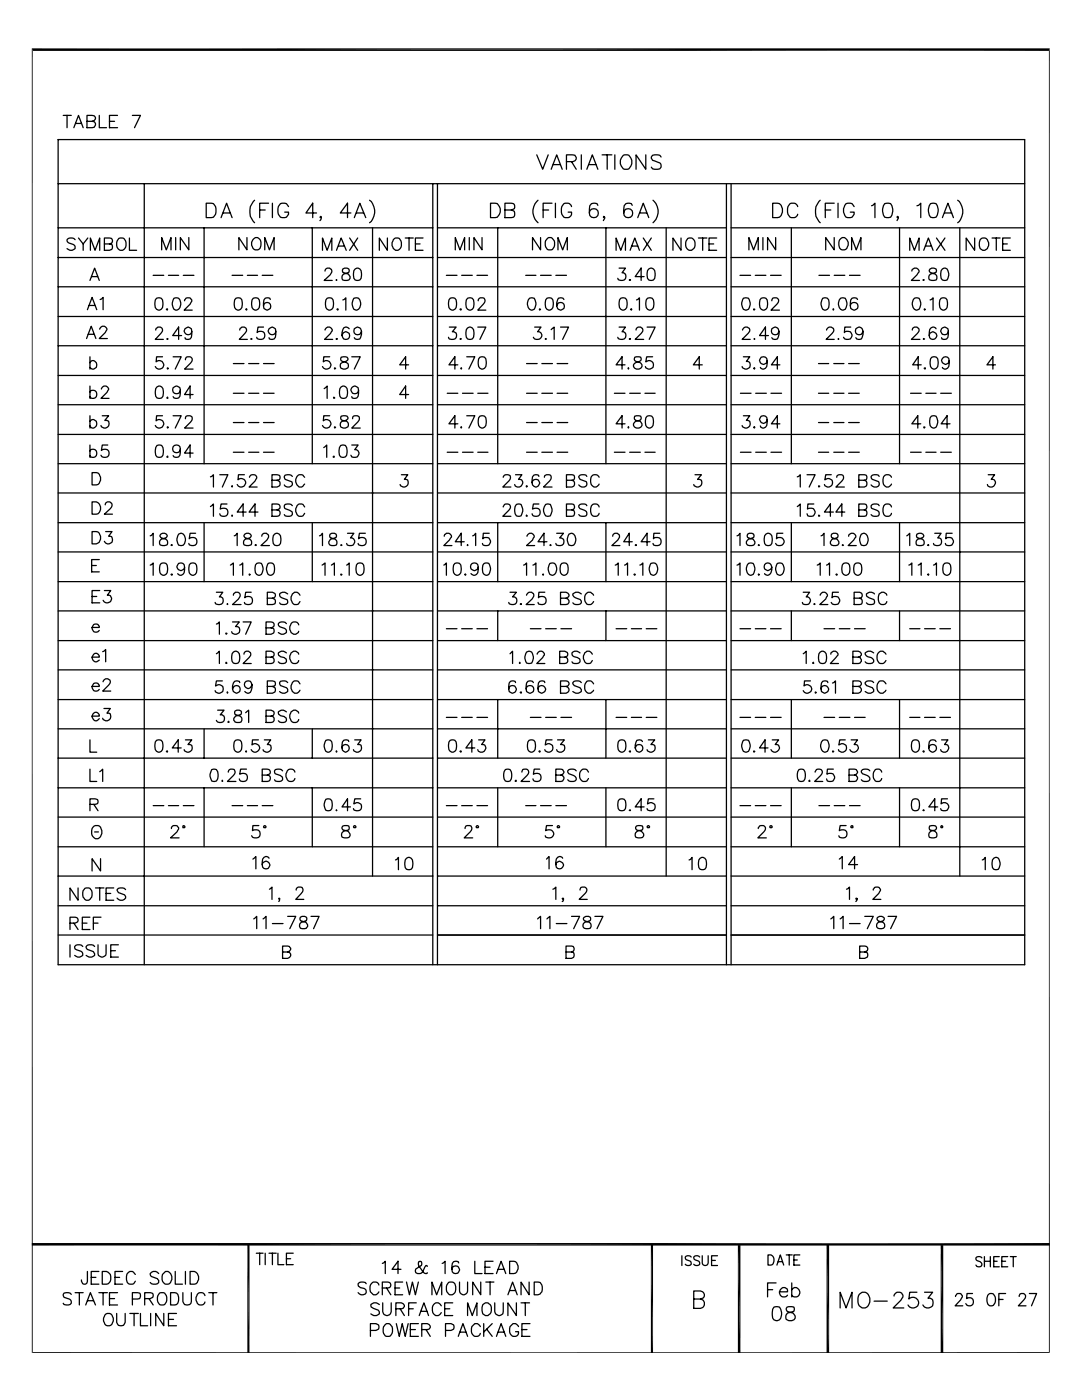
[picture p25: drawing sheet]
<svg xmlns="http://www.w3.org/2000/svg" width="216mm" height="279mm" viewBox="0 0 216 279" stroke-linecap="round" stroke-linejoin="round" font-family="sans-serif">
<g fill="none" stroke="#000" stroke-width=".25">
<path d="M11.6 27.9h192.9v164.6h-192.9zM11.6 36.7h192.9M12.6 23h1.6M13.4 23v2.5M14.7 25.5l1-2.5 .9 2.5M15.1 24.6h1.2M17.4 24.2h1l.4-.2 .2-.3-.1-.5-.5-.2h-1v2.5h1a.74 .74 0 0 0 .6-.9l-.2-.3-.4-.1M19.8 23v2.5h1.5M21.8 24.2h1.1M23.5 23h-1.7v2.5h1.7M26.4 23h1.6l-1.2 2.5M28.8 36.7v155.8"/>
<path d="M50.8 40a3.1 3.1 0 0 0 0 4.4M73.7 40a2.96 2.96 0 0 1 0 4.4M86.4 36.7v155.8M87.3 36.7v155.8M107.1 30.9l1.2 2.9 1.1-2.9M107.4 40a2.96 2.96 0 0 0 0 4.4M110 33.8l1.1-2.9 1.1 2.9M110.4 32.9h1.4M113 32.3h1.3l.4-.2a.67 .67 0 0 0 0-1.1l-1.7-.1v2.9M114 32.3l1 1.5M116 30.9v2.9M117.1 33.8l1.1-2.9 1.1 2.9"/>
<path d="M117.5 32.9h1.4M120.1 30.9h2M121.2 30.9v2.9M122.7 30.9v2.9M124.4 31l.8-.1a1.61 1.61 0 0 1 .9 1.4 1.61 1.61 0 0 1-.9 1.5h-.6a1.68 1.68 0 0 1-.2-2.8zM128.9 30.9v2.9l-2-2.9v2.9M130.3 40a2.96 2.96 0 0 1 0 4.4M131.9 31.3a1.26 1.26 0 0 0-1.9 0 .74 .74 0 0 0 .6 .8l1.1 .4a.71 .71 0 0 1 .2 .8 .71 .71 0 0 1-.7 .5l-1-.1-.2-.3M144.9 36.7v155.8M145.9 36.7v155.8M163.7 40a3.1 3.1 0 0 0 0 4.4M191.1 40a2.96 2.96 0 0 1 0 4.4"/>
<path d="M11.6 57.2h74.8M11.6 45.5h74.8M11.6 51.4h74.8M15 47.8a1.08 1.08 0 0 0-1.6 0 .6 .6 0 0 0 .4 .7l.9 .4 .3 .3a.78 .78 0 0 1-1 .8l-.6-.4M15.7 47.5l.9 1.2 .9-1.2M16.6 48.7v1.3M17.9 56l1-2.5 .9 2.5M18 50v-2.5l1 2.5 .9-2.5v2.5M18.3 55.2h1.2M20 59.8l.6-.4v2.4M20.8 48.7h1l.5-.2a.69 .69 0 0 0 0-.9l-1.5-.1v2.5h1l.6-.3v-.8l-.6-.2M23.7 47.6l.8-.1a1.42 1.42 0 0 1 0 2.5 1.21 1.21 0 0 1-1.2-.6 1.21 1.21 0 0 1 .1-1.3z"/>
<path d="M25.8 47.5v2.5h1.5M30.6 54.9h2.1M31.2 59.5a.89 .89 0 0 1 1.2 .4 2.21 2.21 0 0 1-.2 1.8 .74 .74 0 0 1-1.2-.3 2.21 2.21 0 0 1 .2-1.9zM32.3 49.9v-2.5l.9 2.5 .9-2.5v2.5M33.6 54.9h2M34.7 59.5a.89 .89 0 0 1 1.2 .4 1.28 1.28 0 0 1-.8 2 1.65 1.65 0 0 1-.4-2.4zM35.1 47.4v2.5M36.6 54.9h2.1M37.7 47.4v2.5l-1.7-2.5v2.5M40.7 45.5v47M41.1 40.6h1.1a1.36 1.36 0 0 1 .9 1.7 1.19 1.19 0 0 1-.9 1.1h-1.1zM44.1 43.4l1.1-2.8 1.1 2.8"/>
<path d="M44.5 42.5h1.4M46.3 54.9h2.1M47.1 59.5a.89 .89 0 0 1 1.2 .4 2.21 2.21 0 0 1-.3 1.8 .74 .74 0 0 1-1.2-.3 2.21 2.21 0 0 1 .3-1.9zM49.3 47.4v2.5l-1.6-2.5v2.5M49.4 54.9h2M50.5 47.8a.86 .86 0 0 1 1-.4 .86 .86 0 0 1 .6 .9 1.3 1.3 0 0 1-.7 1.6 1.19 1.19 0 0 1-1.2-.7 1.19 1.19 0 0 1 .3-1.4zM50.5 59.5a.89 .89 0 0 1 1.2 .4 2.21 2.21 0 0 1-.2 1.8 .74 .74 0 0 1-1.2-.3 2.21 2.21 0 0 1 .2-1.9zM51.8 41.9h1.1M52.3 54.9h2.1M52.8 49.9v-2.5l1 2.5 .9-2.5v2.5M53.6 40.6h-1.8v2.8M53.9 59.8a.72 .72 0 0 0-1-.3 2.48 2.48 0 0 0-.2 2.1 .73 .73 0 0 0 1.1 .1 .73 .73 0 0 0-.2-1.2 .73 .73 0 0 0-1 .5"/>
<path d="M54.4 40.6v2.8M57.6 41.2a1.09 1.09 0 0 0-1.3-.7 1.09 1.09 0 0 0-.8 1.2 1.42 1.42 0 0 0 .8 1.7 .95 .95 0 0 0 1.3-1.1h-.8M62.3 45.5v47M63.2 42.5h-2.2l1.4-1.9v2.8M64.1 43.3h-.3l.2-.1a.64 .64 0 0 1-.2 .8M64.3 50v-2.5l1 2.5 .9-2.5v2.5M64.9 54.1v-.3l.4-.3a.84 .84 0 0 1 .9 .5l-.3 .9-1.2 1.1h1.6M65.3 59.5a.89 .89 0 0 1 1.2 .4 2.21 2.21 0 0 1-.3 1.8 .74 .74 0 0 1-1.2-.3 2.21 2.21 0 0 1 .3-1.9zM67.1 50l1-2.5 1 2.5M67.1 55.8v.1h.1M67.6 49.1h1.1M68.4 53.7v.7l1.1 .3 .3 .5a.61 .61 0 0 1-.5 .8l-1-.2a.79 .79 0 0 1 .6-1.2l.4-.2a.48 .48 0 0 0 .3-.7l-.3-.2z"/>
<path d="M68.4 59.9l.6-.5v2.5M69.8 47.5l1.6 2.5M70 42.5h-2.1l1.4-1.9v2.8M70.6 59.5a.89 .89 0 0 1 1.2 .4 1.3 1.3 0 0 1-.8 2 1.39 1.39 0 0 1-.6-2zM70.7 43.4l1.1-2.8 1.2 2.8M70.9 53.7a.74 .74 0 0 1 1.2 .3 2.21 2.21 0 0 1-.3 1.9 .89 .89 0 0 1-1.2-.4 2.21 2.21 0 0 1 .3-1.8zM71.1 42.5h1.5M71.4 47.5l-1.6 2.5M74.3 45.5v129.3M77.3 47.5v2.5l-1.6-2.5v2.5M78.5 47.8l.4-.3h.5a1.42 1.42 0 0 1 0 2.5 1.15 1.15 0 0 1-1.1-.6 1.15 1.15 0 0 1 .1-1.3zM80.9 47.5h1.6"/>
<path d="M81.6 47.5v2.5M82.9 48.7h.9M84.4 47.5h-1.5v2.5h1.5M87.3 57.2h57.6M87.3 45.5h57.6M87.3 51.4h57.6M89.1 54.9h2.1M89.8 59.5a.89 .89 0 0 1 1.2 .4 2.21 2.21 0 0 1-.2 1.8 .74 .74 0 0 1-1.2-.3 2.21 2.21 0 0 1 .2-1.9zM90.8 49.9v-2.5l1 2.5 .9-2.5v2.5M92.1 54.9h2.1M93.3 59.5a.89 .89 0 0 1 1.2 .4 2.21 2.21 0 0 1-.3 1.8 .74 .74 0 0 1-1.2-.3 2.21 2.21 0 0 1 .3-1.9zM93.6 47.4v2.5"/>
<path d="M95.2 54.9h2.1M96.2 47.4v2.5l-1.6-2.5v2.5M97.9 40.6h.9a1.48 1.48 0 0 1 1 1.7 1.44 1.44 0 0 1-1 1.1h-.9zM99.3 45.5v47M100.8 41.9h1.2l.4-.2a.67 .67 0 0 0 0-1.1h-1.6v2.8l1.6-.1a.82 .82 0 0 0 .3-.8 .82 .82 0 0 0-.7-.6M104.9 54.9h2M105.7 59.5a.81 .81 0 0 1 1.1 .4 1.85 1.85 0 0 1-.2 1.8l-.6 .2a1.5 1.5 0 0 1-.3-2.4zM107.9 47.4v2.5l-1.6-2.5v2.5M107.9 54.9h2.1M108.4 41.9h1.1M109.1 59.5a.89 .89 0 0 1 1.2 .4 2.21 2.21 0 0 1-.2 1.8 .74 .74 0 0 1-1.2-.3 2.21 2.21 0 0 1 .2-1.9zM109.2 47.6l.3-.2a1.22 1.22 0 0 1 1.2 1.5l-.5 .9-.7 .1a1.43 1.43 0 0 1-.3-2.3z"/>
<path d="M110.2 40.6h-1.8v2.8M110.8 40.6v2.8M110.9 54.9h2.1M111.3 49.9v-2.5l1 2.5 .9-2.5v2.5M112.5 59.8a.72 .72 0 0 0-1.2 .1 1.38 1.38 0 0 0 .5 2 .78 .78 0 0 0 .8-.8 .78 .78 0 0 0-.7-.8 .78 .78 0 0 0-.8 .7M114 41.2a1.04 1.04 0 0 0-1.2-.7 1.04 1.04 0 0 0-.8 1.2 1.49 1.49 0 0 0 .8 1.7h.6a.88 .88 0 0 0 .6-1.1h-.6M119.3 41l-.2-.4a1.15 1.15 0 0 0-1.4 .5l-.1 1.4a.92 .92 0 0 0 1.1 .9 .92 .92 0 0 0 .7-1.2 .92 .92 0 0 0-1.4-.5l-.3 .4-.1 .4M120.6 43.3l-.1 .1v-.2l.1 .4-.2 .4M120.9 45.5v47M122.9 50v-2.5l1 2.5 .9-2.5v2.5M123.5 53.5h1.3l-.7 .9a.78 .78 0 0 1 .8 1 .78 .78 0 0 1-1 .6l-.5-.2-.1-.3M123.9 59.5a.89 .89 0 0 1 1.2 .4 2.21 2.21 0 0 1-.3 1.8 .74 .74 0 0 1-1.2-.3 2.21 2.21 0 0 1 .3-1.9z"/>
<path d="M125.7 50l1-2.5 .9 2.5M125.7 55.8l-.1 .1h.2M126.1 49.1h1.2M126.2 41l-.2-.4a1.15 1.15 0 0 0-1.5 .5v1.4a.92 .92 0 0 0 1 .9 .92 .92 0 0 0 .7-1.2 .92 .92 0 0 0-1.3-.5l-.4 .4v.4M127 59.9l.6-.5v2.5M127.3 43.4l1.1-2.8 1.1 2.8M127.7 42.5h1.3M128.4 47.5l1.6 2.5M128.5 55.2h-1.8l1.2-1.7v2.5M129.2 59.5a.89 .89 0 0 1 1.2 .4 2.21 2.21 0 0 1-.3 1.8 .74 .74 0 0 1-1.2-.3 2.21 2.21 0 0 1 .3-1.9zM129.5 53.7a.74 .74 0 0 1 1.1 .3 2.21 2.21 0 0 1-.2 1.9 .89 .89 0 0 1-1.2-.4 2.21 2.21 0 0 1 .3-1.8zM130 47.5l-1.6 2.5"/>
<path d="M132.9 45.5v129.3M135.9 47.5v2.5l-1.6-2.5v2.5M137.2 47.6a1.2 1.2 0 0 1 1.5 .5 1.2 1.2 0 0 1-.3 1.5l-.4 .4a1.21 1.21 0 0 1-1.1-.6 1.21 1.21 0 0 1 0-1.3zM139.4 47.5h1.7M140.2 47.5v2.5M141.5 48.7h.9M143 47.5h-1.5v2.5h1.5M145.9 57.2h58.6M145.9 45.5h58.6M145.9 51.4h58.6M147.7 54.9h2.1M148.3 59.5h1.1a1.92 1.92 0 0 1 0 2.2l-.6 .2a1.39 1.39 0 0 1-.6-2z"/>
<path d="M149.4 49.9v-2.5l1 2.5 .9-2.5v2.5M150.7 54.9h2.1M151.9 59.5a.89 .89 0 0 1 1.2 .4 2.21 2.21 0 0 1-.3 1.8 .74 .74 0 0 1-1.2-.3 2.21 2.21 0 0 1 .3-1.9zM152.2 47.4v2.5M153.8 54.9h2.1M154.2 40.6h.9a1.33 1.33 0 0 1 1 1.7 1.16 1.16 0 0 1-1 1.1h-.9zM154.8 47.4v2.5l-1.6-2.5v2.5M157.9 45.5v47M159.2 41.2a1.04 1.04 0 0 0-1.2-.7 1.04 1.04 0 0 0-.9 1.2 1.49 1.49 0 0 0 .8 1.7l.8-.1 .5-.5M163.4 54.9h2.1M164.2 59.5a.89 .89 0 0 1 1.2 .4 2.21 2.21 0 0 1-.3 1.8 .66 .66 0 0 1-1.1-.3 1.85 1.85 0 0 1 .2-1.9zM164.7 41.9h1.1"/>
<path d="M166.5 47.4v2.5l-1.7-2.5v2.5M166.5 40.6h-1.8v2.8M166.5 54.9h2.1M167.2 40.6v2.8M167.6 47.8a.8 .8 0 0 1 .7-.4 .8 .8 0 0 1 .7 .4 1.4 1.4 0 0 1-.5 2.1 .87 .87 0 0 1-1.1-1zM167.7 59.5a.81 .81 0 0 1 1.1 .4 1.85 1.85 0 0 1-.1 1.8l-.6 .2a1.5 1.5 0 0 1-.4-2.4zM169.5 54.9h2.1M169.9 49.9v-2.5l1 2.5 .9-2.5v2.5M170.4 41.2a1.09 1.09 0 0 0-1.2-.7 1.09 1.09 0 0 0-.9 1.2 2.47 2.47 0 0 0 .5 1.6 1.03 1.03 0 0 0 1.2 .1 1.03 1.03 0 0 0 .4-1.1h-.7M171.1 59.8a.78 .78 0 0 0-1.3 .1l-.1 1.1a.85 .85 0 0 0 .8 .9 .78 .78 0 0 0 .7-.8 .78 .78 0 0 0-.7-.8 .78 .78 0 0 0-.8 .7M173.9 41.1l.7-.5v2.8M176.5 40.6h1.2a2.32 2.32 0 0 1 0 2.7h-1.2a2.35 2.35 0 0 1 0-2.7z"/>
<path d="M179.2 43.3h-.2l.1-.1 .1 .4-.2 .4M179.5 45.5v47M181.5 50v-2.5l1 2.5 .9-2.5v2.5M181.9 54.1a.72 .72 0 0 1 .9-.6 .72 .72 0 0 1 .6 .8l-1.5 1.7h1.6M182.5 59.5a.81 .81 0 0 1 1.1 .4 1.85 1.85 0 0 1-.2 1.8l-.6 .2a1.5 1.5 0 0 1-.3-2.4zM183 41.1l.3-.1 .4-.4v2.8M184.3 50l1-2.5 .9 2.5M184.3 55.8l-.2 .1h.3M184.7 49.1h1.1M185.6 53.7l-.2 .2 .2 .5 .7 .2a.68 .68 0 0 1 .6 .6 .68 .68 0 0 1-.5 .8 .76 .76 0 0 1-1.1-.5 .73 .73 0 0 1 .7-.9l.8-.2 .1-.5a.82 .82 0 0 0-1.3-.2zM185.6 59.9l.6-.5v2.5M185.7 40.6a1.02 1.02 0 0 1 1.3 .5 2.42 2.42 0 0 1-.2 2.2 1.02 1.02 0 0 1-1.4-.4 2.36 2.36 0 0 1 .3-2.3z"/>
<path d="M186.9 47.5l1.7 2.5M187.8 59.5a.89 .89 0 0 1 1.2 .4 2.21 2.21 0 0 1-.3 1.8 .74 .74 0 0 1-1.2-.3 2.21 2.21 0 0 1 .3-1.9zM188 53.7a.66 .66 0 0 1 1.1 .3 1.85 1.85 0 0 1-.1 1.9 .89 .89 0 0 1-1.2-.4 2.21 2.21 0 0 1 .2-1.8zM188 43.4l1.1-2.8 1.1 2.8M188.5 42.5h1.4M188.6 47.5l-1.7 2.5M191.5 45.5v129.3M194.5 47.5v2.5l-1.7-2.5v2.5M195.6 47.8a.95 .95 0 0 1 1-.3 .95 .95 0 0 1 .7 .9 1.06 1.06 0 0 1-.4 1.3 1.06 1.06 0 0 1-1.3-.1l-.2-.6zM198 47.5h1.6M198.8 47.5v2.5M200.1 48.7h.9"/>
<path d="M201.6 47.5h-1.5v2.5h1.5M11.6 69h74.8M11.6 63.2h74.8M11.6 74.9h74.8M17.3 67.6l.9-2.5 .9 2.5M17.4 61.8l1-2.4 .9 2.4M17.6 66.7h1.1M17.8 61h1.1M17.9 72.4a.72 .72 0 0 1 1-.4 .72 .72 0 0 1 .4 .9l-.1 .4-.5 .4h-.3l-.5-.4M17.9 78.2a.76 .76 0 0 1 1.2-.1 .76 .76 0 0 1 0 1.2 .76 .76 0 0 1-1.2-.1M17.9 71.2v2.5M17.9 77v2.5"/>
<path d="M19.9 65.7a.72 .72 0 0 1 .8-.6 .72 .72 0 0 1 .6 .7l-.3 .6-1.2 1.2h1.6M20.2 77.6a.72 .72 0 0 1 .8-.6 .72 .72 0 0 1 .7 .7l-.4 .6-1.1 1.2h1.6M31.1 65.9v-.1a.84 .84 0 0 1 .9-.5 .62 .62 0 0 1 .3 .9l-1.3 1.5h1.6M31.3 77.2a.74 .74 0 0 1 1.2 .4 2.21 2.21 0 0 1-.2 1.8 .89 .89 0 0 1-1.2-.3 2.21 2.21 0 0 1 .2-1.9zM32.4 71.2h-1.2v1a.88 .88 0 0 1 1.3 .1 .88 .88 0 0 1-.2 1.3 .88 .88 0 0 1-1.3-.4M33.4 61.6l-.2 .1 .2 .2v-.2M33.4 67.6h-.1h.2M33.4 73.4v.3l.2-.2M33.4 79.2l-.1 .2h.2M34.5 71.2h1.7l-1.2 2.5M36 77.9a.77 .77 0 0 1-1.1 .5 .77 .77 0 0 1-.2-1.2 .77 .77 0 0 1 1.2 .2 2.48 2.48 0 0 1-.3 2 .85 .85 0 0 1-1.1-.2M36.2 67h-1.7l1.1-1.7v2.4"/>
<path d="M36.8 60a.72 .72 0 0 1 .8-.6 .72 .72 0 0 1 .7 .7l-.4 .6-1.2 1.2h1.7M37 71.8l.2-.5 .7-.1a.62 .62 0 0 1 .4 .9l-1.5 1.6h1.7M38.3 66.1a.73 .73 0 0 1-1.1 .6 .73 .73 0 0 1 0-1.3l.3-.1a.86 .86 0 0 1 .8 .8l-.1 1.2a.89 .89 0 0 1-1.2 .3l-.1-.2M38.5 78.7h-1.7l1.1-1.7v2.5M46.6 72.6h2.1M46.6 78.5h2.1M47.8 65.9v-.1a.84 .84 0 0 1 1-.5 .62 .62 0 0 1 .3 .9l-1.3 1.5h1.6M49.2 61.6l-.2 .1 .2 .2 .1-.2M49.6 72.6h2M49.6 78.5h2M50.1 67.6v.1l.2-.1M52.6 65.3h-1.1l-.2 1.1a.87 .87 0 0 1 1.2-.1 .87 .87 0 0 1 .2 1.2 .87 .87 0 0 1-1.2 .1l-.3-.3"/>
<path d="M52.6 72.6h2.1M52.6 78.5h2.1M55 66.1a.73 .73 0 0 1-1.1 .6 .73 .73 0 0 1 0-1.3l.4-.1a.86 .86 0 0 1 .7 .8l-.1 1.2a.89 .89 0 0 1-1.1 .3l-.1-.2M64.7 77.6l.6-.6v2.5M64.9 65.9a.72 .72 0 0 1 .8-.6 .72 .72 0 0 1 .6 .7l-1.5 1.7h1.6M65.8 71.2h-1.2l-.1 1a.88 .88 0 0 1 1.3 .1 .88 .88 0 0 1-.2 1.3 .88 .88 0 0 1-1.3-.4M66.6 79.2l-.1 .2h.3M66.8 73.4v.3l.2-.2M67.2 67.6h-.1h.2M67.4 61.6l-.2 .1 .2 .2 .1-.2M68.1 71.3a.54 .54 0 0 0 .2 .8 1.03 1.03 0 0 1 1.2 1.1 .93 .93 0 0 1-1.5 .2 .88 .88 0 0 1 .1-1 .88 .88 0 0 1 .9-.3l.4-.3v-.3a1.09 1.09 0 0 0-1.3-.2zM68.1 77.2a.74 .74 0 0 1 1.2 .4 2.21 2.21 0 0 1-.3 1.8 .89 .89 0 0 1-1.2-.3 2.21 2.21 0 0 1 .3-1.9z"/>
<path d="M69.7 65.6a.69 .69 0 0 0-.7-.3 .69 .69 0 0 0-.6 .5 1.64 1.64 0 0 0 .2 1.8 .76 .76 0 0 0 1-.1 .76 .76 0 0 0-.1-1.1 .76 .76 0 0 0-1.1 .1l-.2 .5M70.2 71.2h1.7l-1.2 2.5M71.5 77.9a.77 .77 0 0 1-1.1 .5 .77 .77 0 0 1-.2-1.2 .77 .77 0 0 1 1.3 .2 2.48 2.48 0 0 1-.3 2 .72 .72 0 0 1-1-.2M72.1 66.1a.76 .76 0 0 1-1 .7 .76 .76 0 0 1-.4-1.1 .76 .76 0 0 1 1.3-.1 2.12 2.12 0 0 1-.2 2 .85 .85 0 0 1-1.1-.2M81.5 72.8h-1.7l1.1-1.6v2.5M81.5 78.7h-1.7l1.1-1.7v2.5M87.3 69h57.6M87.3 63.2h57.6M87.3 74.9h57.6M89.2 78.5h2.2M89.7 65.3h1.3l-.7 .9a.79 .79 0 0 1 .8 .9 .79 .79 0 0 1-1 .6l-.4-.1-.2-.3M91.4 72.8h-1.8l1.2-1.6v2.5"/>
<path d="M91.9 67.6h-.1h.2M91.9 61.6l-.1 .1 .1 .2 .1-.2M92 73.4v.3l.1-.2M92.3 78.5h2.1M93.1 71.2h1.6l-1.1 2.5M93.3 65.4a.74 .74 0 0 1 1.2 .4 2.21 2.21 0 0 1-.3 1.8 .89 .89 0 0 1-1.2-.3 2.21 2.21 0 0 1 .3-1.9zM95.3 65.3h1.6l-1.1 2.4M95.3 78.5h2.1M95.4 60l.1-.3 .3-.3 .8 .1a.84 .84 0 0 1-.2 1.2l-1.1 1.2h1.6M95.8 71.3a.89 .89 0 0 1 1.1 .3 2.21 2.21 0 0 1-.2 1.9 .74 .74 0 0 1-1.2-.3 2.21 2.21 0 0 1 .3-1.9zM105.1 72.6h2.1M105.1 78.5h2.1"/>
<path d="M106.7 65.3h1.2l-.6 .9a.8 .8 0 0 1 .8 .9 .8 .8 0 0 1-1.1 .6l-.3-.1-.3-.3M107.7 61.6v.3l.2-.2M108.1 72.6h2.1M108.1 78.5h2.1M108.9 67.6v.1l.2-.1M110 65.8l.6-.5v2.4M111.2 72.6h2.1M111.2 78.5h2.1M111.8 65.3h1.7l-1.2 2.4M122.6 78.5h2.1M123.5 65.3h1.3l-.7 .9a.78 .78 0 0 1 .8 .9 .78 .78 0 0 1-1 .6l-.5-.1-.1-.3M124.7 72.8h-1.8l1.2-1.6v2.5"/>
<path d="M125.4 73.4v.3l.1-.2M125.6 78.5h2.2M125.7 67.6h-.1h.2M126 61.6l-.2 .1 .2 .2 .1-.2M126.7 71.3a.54 .54 0 0 0 .2 .8 .88 .88 0 0 1 .9 .3 .88 .88 0 0 1 .1 1 .87 .87 0 0 1-.9 .2 .87 .87 0 0 1-.6-.8 1.53 1.53 0 0 1 1.2-.7 .54 .54 0 0 0 .2-.8zM126.9 65.9l.1-.4 .3-.2a.84 .84 0 0 1 1 .5v.2l-.4 .5-1.2 1.2h1.7M128.7 78.5h2M129.1 65.3h1.6l-1.2 2.4M130.2 71.2h-1.2l-.1 1 .5-.2a.86 .86 0 0 1 1 .8 .86 .86 0 0 1-1 .9l-.5-.3-.1-.2M140.1 72.8h-1.8l1.2-1.6v2.5M145.9 69h58.6M145.9 63.2h58.6"/>
<path d="M145.9 74.9h58.6M147.7 78.5h2.2M148.2 65.9a.72 .72 0 0 1 .8-.6 .72 .72 0 0 1 .6 .7l-1.5 1.7h1.6M148.3 71.2h1.3l-.7 .9a.62 .62 0 0 1 .8 .8 .88 .88 0 0 1-1 .8l-.5-.3-.1-.2M150.5 61.6v.3l.1-.2M150.5 67.6h.1M150.5 73.4l-.1 .1 .1 .2 .1-.2M150.8 78.5h2.1M153.1 72a.76 .76 0 0 1-1.2 .6 .76 .76 0 0 1-.1-1.2 .76 .76 0 0 1 1.2 .1 2.35 2.35 0 0 1-.3 2l-.6 .2-.4-.4M153.3 67h-1.7l1.1-1.7v2.4M153.8 78.5h2.2M154 60l.2-.5 .7-.1a.62 .62 0 0 1 .4 1l-1.5 1.5h1.7"/>
<path d="M155.4 66.1a.76 .76 0 0 1-1 .7 .76 .76 0 0 1-.3-1.1 .76 .76 0 0 1 1.2-.1 2.12 2.12 0 0 1-.2 2 .85 .85 0 0 1-1.1-.2M155.6 72.8h-1.7l1.2-1.6v2.5M163.3 72.6h2.1M163.3 78.5h2.1M164.9 65.9a.72 .72 0 0 1 .8-.6 .72 .72 0 0 1 .7 .7l-1.6 1.7h1.7M166.3 61.6v.3l.1-.2M166.4 72.6h2M166.4 78.5h2M167.3 67.6v.1l.1-.1M169.3 72.6h2.1M169.3 78.5h2.1M169.8 65.3h-1.2l-.1 1.1a.84 .84 0 0 1 1.4 .3 .84 .84 0 0 1-1 1l-.3-.1-.3-.3"/>
<path d="M172.2 66.1a.76 .76 0 0 1-1 .7 .76 .76 0 0 1-.4-1.1 .76 .76 0 0 1 1.2-.1 2.12 2.12 0 0 1-.1 2 .85 .85 0 0 1-1.1-.2M181.7 78.5h2.1M182 65.9l.1-.4 .4-.2a.84 .84 0 0 1 .9 .5v.2l-.4 .5-1.1 1.2h1.7M183.8 72.8h-1.7l1.1-1.6v2.5M184.3 67.6v.1l.2-.1M184.5 61.6v.3l.2-.2M184.6 73.4l-.2 .1 .2 .2 .1-.2M184.7 78.5h2.1M185.9 71.3a.89 .89 0 0 1 1.2 .3 2.21 2.21 0 0 1-.2 1.9 .74 .74 0 0 1-1.2-.3 2.21 2.21 0 0 1 .2-1.9zM186.8 65.6l-.1-.2a.74 .74 0 0 0-1.2 .4 1.84 1.84 0 0 0 .3 1.8 .77 .77 0 0 0 1.1-.4 .77 .77 0 0 0-.7-1 .87 .87 0 0 0-.8 .8M187.7 78.5h2.1M189.2 66.1a.76 .76 0 0 1-.8 .7 .76 .76 0 0 1-.7-.8 .79 .79 0 0 1 .6-.7 .79 .79 0 0 1 .8 .3 2.48 2.48 0 0 1-.2 2 .72 .72 0 0 1-1-.2"/>
<path d="M189.4 72a.73 .73 0 0 1-.5 .7 .73 .73 0 0 1-.9-.3 .76 .76 0 0 1 .2-1.1 .76 .76 0 0 1 1.1 .2 2.35 2.35 0 0 1-.2 2l-.6 .2-.5-.4M198.6 72.8h-1.7l1.2-1.6v2.5M11.6 98.4h74.8M11.6 86.7h74.8M11.6 80.8h74.8M11.6 92.5h74.8M17.9 84.1l.5-.4h.3l.5 .4a.83 .83 0 0 1-.1 1 .83 .83 0 0 1-1 .2l-.2-.3M17.9 90a.76 .76 0 0 1 1.2-.1 .76 .76 0 0 1 0 1.1 .76 .76 0 0 1-1.2-.1M17.9 83v2.4M17.9 88.8v2.5M18.4 94.3h.8a1.3 1.3 0 0 1 .9 1.2 1.3 1.3 0 0 1-.9 1.3h-.8zM20.4 83h1.3l-.8 .9h.4a.83 .83 0 0 1 .4 1 .83 .83 0 0 1-1 .5l-.5-.2v-.3"/>
<path d="M21.5 88.8h-1.1l-.2 1.1a.86 .86 0 0 1 1.3 0 .86 .86 0 0 1-.1 1.2 .86 .86 0 0 1-1.2-.3M31.3 88.9a.84 .84 0 0 1 1.2 .4 2.21 2.21 0 0 1-.2 1.9 .89 .89 0 0 1-1.2-.4 2.45 2.45 0 0 1 .2-1.9zM32.4 83h-1.2v1a.88 .88 0 0 1 1.3 0 .88 .88 0 0 1-.2 1.3 .88 .88 0 0 1-1.3-.4M33.4 85.2v.2l.2-.1M33.4 91l-.1 .2h.2M34.5 83h1.7l-1.2 2.4M36 89.7a.77 .77 0 0 1-1.1 .5 .77 .77 0 0 1-.2-1.2 .77 .77 0 0 1 1.2 .2 2.48 2.48 0 0 1-.3 2 .85 .85 0 0 1-1.1-.3M37 83.6a.46 .46 0 0 1 .4-.6l.9 .1a.89 .89 0 0 1-.3 1.1l-1.2 1.2h1.7M38.5 90.4h-1.7l1.1-1.6v2.5M42 95.2l.6-.5v2.5M43.9 94.7h1.6l-1.1 2.5M46.3 96.9v.3l.1-.2"/>
<path d="M46.6 84.3h2.1M46.6 90.3h2.1M48.8 94.7h-1.2l-.1 1.1a.88 .88 0 0 1 1.3 0 .88 .88 0 0 1-.2 1.3 .88 .88 0 0 1-1.3-.4M49.6 84.3h2M49.6 90.3h2M49.8 95.2a.73 .73 0 0 1 .8-.5 .73 .73 0 0 1 .6 .7l-.3 .6-1.2 1.2h1.6M52.6 84.3h2.1M52.6 90.3h2.1M54.3 95.8h1.3a.54 .54 0 0 0 0-1l-1.3-.1v2.5h1l.5-.3v-.8l-.5-.3M58.3 95.1a1.08 1.08 0 0 0-1.6 0 .6 .6 0 0 0 .4 .7l1.2 .4v.2a.85 .85 0 0 1-.6 .8 .85 .85 0 0 1-1-.4M60.8 95.2a.93 .93 0 0 0-1.1-.5 .93 .93 0 0 0-.7 1 1.65 1.65 0 0 0 .7 1.5 1 1 0 0 0 1.1-.6M64.6 89.3l.6-.5v2.5"/>
<path d="M65.8 83h-1.2l-.1 1a.88 .88 0 0 1 1.3 0 .88 .88 0 0 1-.2 1.3 .88 .88 0 0 1-1.3-.4M66.6 91l-.1 .2h.2M66.8 85.2v.2l.2-.1M68 88.9a.84 .84 0 0 1 1.2 .4 2.21 2.21 0 0 1-.3 1.9 .89 .89 0 0 1-1.2-.4 2.45 2.45 0 0 1 .3-1.9zM68.1 83.1a.54 .54 0 0 0 .2 .8 .93 .93 0 0 1 1.2 1 .93 .93 0 0 1-1.5 .3 .88 .88 0 0 1 .1-1 .88 .88 0 0 1 .9-.3l.4-.3v-.3a1.09 1.09 0 0 0-1.3-.2zM70.2 88.8h1.3l-.7 .9a.8 .8 0 0 1 .8 1 .8 .8 0 0 1-1.1 .6l-.3-.1-.2-.4M70.4 83.6a.46 .46 0 0 1 .4-.6l.8 .1a.89 .89 0 0 1-.2 1.1l-1.2 1.2h1.7M80.1 94.7h1.3l-.7 1h.3a.83 .83 0 0 1 .4 1 .83 .83 0 0 1-1 .5l-.5-.3-.1-.2M87.3 98.4h57.6M87.3 86.7h57.6M87.3 80.8h57.6M87.3 92.5h57.6"/>
<path d="M89.2 90.3h2.2M91.4 84.6h-1.8l1.2-1.6v2.4M92 85.2v.2l.1-.1M92.3 90.3h2.1M93.1 83h1.6l-1.1 2.4M95.3 90.3h2.1M95.8 83.1a.89 .89 0 0 1 1.1 .3 2.21 2.21 0 0 1-.2 1.9 .74 .74 0 0 1-1.2-.4 2.21 2.21 0 0 1 .3-1.8zM100.4 95.2a.77 .77 0 0 1 .7-.5 .77 .77 0 0 1 .8 .5l-.1 .5-1.5 1.5h1.6M102.9 94.7h1.2l-.6 1h.3a.84 .84 0 0 1 .4 1.2 .84 .84 0 0 1-1.3 .1l-.2-.3M105.1 96.9v.3l.1-.2M105.1 84.3h2.1M105.1 90.3h2.1"/>
<path d="M107.5 95.1a.72 .72 0 0 0-1-.3 1.92 1.92 0 0 0 0 2.2 .76 .76 0 0 0 1.1-.3 .76 .76 0 0 0-.5-1 .76 .76 0 0 0-.9 .7M108.1 84.3h2.1M108.1 90.3h2.1M108.6 95.2l.1-.3a.97 .97 0 0 1 1.2 0 .89 .89 0 0 1-.3 1.1l-1.1 1.2h1.7M111.2 84.3h2.1M111.2 90.3h2.1M113 95.8h1.5l.1-.4v-.5l-.5-.2h-1.1v2.5h1.1l.5-.3v-.8l-.5-.3M117.1 95.1a.94 .94 0 0 0-1.6 .1l.2 .5 1.2 .4a.66 .66 0 0 1-.3 1.1h-.5l-.6-.4M119.5 95.2a.88 .88 0 0 0-1-.5 .88 .88 0 0 0-.6 1 1.12 1.12 0 0 0 1.1 1.5l.5-.6M122.6 90.3h2.1M124.7 84.6h-1.8l1.2-1.6v2.4M125.4 85.2v.2l.1-.1"/>
<path d="M125.6 90.3h2.2M126.7 83.1a.54 .54 0 0 0 .2 .8l.9 .2 .3 .5a.76 .76 0 0 1-.6 .8 .91 .91 0 0 1-1.1-.5 1 1 0 0 1 1.2-1 .54 .54 0 0 0 .2-.8zM128.7 90.3h2M129.1 83.1a.89 .89 0 0 1 1.2 .3 2.21 2.21 0 0 1-.3 1.9 .74 .74 0 0 1-1.1-.4 2.21 2.21 0 0 1 .2-1.8zM138.7 94.7h1.3l-.8 1h.4a.83 .83 0 0 1 .4 1 .83 .83 0 0 1-1 .5l-.5-.3-.1-.2M145.9 98.4h58.6M145.9 86.7h58.6M145.9 80.8h58.6M145.9 92.5h58.6M147.7 90.3h2.2M148.3 83h1.3l-.7 .9h.4a.83 .83 0 0 1 .3 1 .83 .83 0 0 1-.9 .5l-.5-.2-.1-.3M150.5 85.2l-.1 .1 .1 .1 .1-.1"/>
<path d="M150.8 90.3h2.1M153.1 83.7a.76 .76 0 0 1-1.2 .6 .76 .76 0 0 1 .1-1.3 .76 .76 0 0 1 1.1 .7l-.1 1.2a.74 .74 0 0 1-1.2 .4l-.1-.3M153.8 90.3h2.2M155.6 84.6h-1.7l1.2-1.6v2.4M159.1 95.2l.6-.5v2.5M161 94.7h1.6l-1.1 2.5M163.3 84.3h2.1M163.3 90.3h2.1M163.4 96.9v.3l.2-.2M165.9 94.7h-1.1l-.2 1.1a.99 .99 0 0 1 1.4 0 .9 .9 0 0 1 0 1 .9 .9 0 0 1-.9 .4l-.5-.3-.1-.2M166.4 84.3h2M166.4 90.3h2"/>
<path d="M167 95.2v-.3a.97 .97 0 0 1 1.2 0 .89 .89 0 0 1-.2 1.1l-1.2 1.2h1.7M169.3 84.3h2.1M169.3 90.3h2.1M171.4 95.8h1.4l.2-.4-.1-.5-.4-.2h-1.1v2.5h1.1l.4-.3v-.8l-.4-.3M175.4 95.1a.94 .94 0 0 0-1.6 .1l.3 .5 1.2 .4a.66 .66 0 0 1-.4 1.1h-.5l-.6-.4M177.9 95.2a.88 .88 0 0 0-1-.5 .88 .88 0 0 0-.7 1 1.12 1.12 0 0 0 1.1 1.5l.6-.6M181.7 90.3h2.1M183.7 84.6h-1.8l1.2-1.6v2.4M184.4 85.2v.2l.2-.1M184.7 90.3h2.1M185.8 83.1a.78 .78 0 0 1 1.1 .3 1.57 1.57 0 0 1-.5 2h-.2a1.14 1.14 0 0 1-.7-1.4l.1-.6zM187.7 90.3h2.1"/>
<path d="M189.6 84.6h-1.8l1.2-1.6v2.4M197.2 94.7h1.3l-.7 1h.3a.84 .84 0 0 1 .4 1.2 .84 .84 0 0 1-1.3 .1l-.2-.3M11.6 104.3h74.8M11.6 110.2h74.8M11.6 116.1h74.8M18.3 112.9h.9M18.4 100.2h.8a1.3 1.3 0 0 1 .9 1.2 1.3 1.3 0 0 1-.9 1.2h-.8zM18.4 106.1h.8a1.3 1.3 0 0 1 .9 1.2 1.3 1.3 0 0 1-.9 1.2h-.8zM18.4 119h.9M19.8 111.7h-1.5v2.4h1.5M19.9 117.9h-1.5v2.4h1.5M20.8 117.9h1.3l-.7 .9 .6 .1 .3 .5a.89 .89 0 0 1-.7 .9 .89 .89 0 0 1-1-.5"/>
<path d="M21 100.8l.1-.4 .3-.2a.84 .84 0 0 1 1 .5l-.1 .5-.3 .3-1.2 1.1h1.6M21.1 106.1h1.3l-.7 .9h.3a.84 .84 0 0 1 .2 1.4 .84 .84 0 0 1-1.4-.4M30 112.8l.6-.4v2.4M30 106.9l.2-.1 .4-.4v2.5M32.1 106.6l-.2 .4a1.4 1.4 0 0 0 1.2 .6 .67 .67 0 0 1 .4 .7 .67 .67 0 0 1-.6 .6 .76 .76 0 0 1-1.1-.4 .73 .73 0 0 1 .7-1l.7-.2 .2-.5a.82 .82 0 0 0-1.3-.2zM32.2 112.4a.89 .89 0 0 1 1.2 .4 2.21 2.21 0 0 1-.3 1.8 .74 .74 0 0 1-1.2-.3 2.21 2.21 0 0 1 .3-1.9zM34.3 114.6h-.2l.2 .2 .1-.2M34.3 108.7l-.2 .1h.3M35.6 106.6l.6-.2a1.5 1.5 0 0 1 .4 2.4 .81 .81 0 0 1-1.1-.3 1.85 1.85 0 0 1 .1-1.9zM36.8 113.2a.77 .77 0 0 1-1.2 .5 .76 .76 0 0 1 0-1.2 .76 .76 0 0 1 1.1 .2 2.35 2.35 0 0 1-.2 1.9l-.6 .2-.4-.3M38 112.4a.89 .89 0 0 1 1.2 .4 2.21 2.21 0 0 1-.3 1.8 .74 .74 0 0 1-1.1-.3 2.21 2.21 0 0 1 .2-1.9zM39 106.4h-1.1l-.1 1.1a.87 .87 0 0 1 1.2-.1 .87 .87 0 0 1 .1 1.2 .87 .87 0 0 1-1.2 .2l-.2-.3"/>
<path d="M40.7 104.3v11.8M42 101.1l.6-.5v2.4M43.2 118.2h1.2l-.6 .9a.78 .78 0 0 1 .7 .9 .78 .78 0 0 1-1 .7l-.5-.2-.1-.3M45.3 100.6h-1.2l-.2 1a.9 .9 0 0 1 1.4 0 .9 .9 0 0 1-.2 1.4 .9 .9 0 0 1-1.2-.5M46 112.8l.6-.4v2.4M46.3 102.8l-.1 .2h.2M46.6 118.8v-.1a.84 .84 0 0 1 .9-.5 .62 .62 0 0 1 .3 .9l-.2 .4-1.2 1.2h1.7M46.7 106.9l.3-.1 .3-.4v2.5M47.8 112.8l.6-.4v2.4M48.9 106.6l-.2 .4a1.4 1.4 0 0 0 1.2 .6 .67 .67 0 0 1 .3 .7 .67 .67 0 0 1-.6 .6 .76 .76 0 0 1-1-.4 .73 .73 0 0 1 .7-1l.7-.2 .1-.5a.82 .82 0 0 0-1.2-.2zM49.1 102.2h-1.8l1.2-1.6v2.4M49.8 114.6v.2l.2-.2"/>
<path d="M50.1 118.2h-1.1l-.1 1.1a.87 .87 0 0 1 1.2-.1 .87 .87 0 0 1 .1 1.2 .87 .87 0 0 1-1.2 .2l-.2-.4M51.1 108.7l-.2 .1h.2M51.2 112.4a.78 .78 0 0 1 1.1 .4 1.57 1.57 0 0 1-.5 2h-.2a1.14 1.14 0 0 1-.7-1.4l.1-.6zM51.5 102.2h-1.8l1.2-1.6v2.4M52.2 107l.1-.3 .4-.3a.84 .84 0 0 1 .9 .5l-.3 .9-1.2 1.1h1.7M53.3 119.4l1.4-.1a.6 .6 0 0 0 .2-.9l-.5-.2h-1.1v2.5l1.4-.1a.67 .67 0 0 0 .2-1l-.5-.2M53.5 112.4a.89 .89 0 0 1 1.2 .4 2.21 2.21 0 0 1-.3 1.8 .66 .66 0 0 1-1.1-.3 1.85 1.85 0 0 1 .2-1.9zM54.3 101.8h1l.5-.3a.61 .61 0 0 0-.5-.9h-1v2.4h1a.64 .64 0 0 0 .6-.6 .64 .64 0 0 0-.6-.6M54.8 106.6a.74 .74 0 0 1 1.2 .3 2.21 2.21 0 0 1-.3 1.9 .89 .89 0 0 1-1.2-.3 2.21 2.21 0 0 1 .3-1.9zM57.4 118.5a1.08 1.08 0 0 0-1.6 0 .63 .63 0 0 0 .4 .8l1.1 .4 .1 .6a1.08 1.08 0 0 1-1.6 0M58.3 100.9a1.08 1.08 0 0 0-1.6 0 .49 .49 0 0 0 .4 .7 1.47 1.47 0 0 1 1.2 .8v.3a1.08 1.08 0 0 1-1.6 0M59.9 118.8a.85 .85 0 0 0-.7-.6 .85 .85 0 0 0-.9 .3 1.45 1.45 0 0 0 .5 2.2l.7-.1 .4-.5"/>
<path d="M60.8 101.2l-.3-.5a1.13 1.13 0 0 0-1.4 .4 1.13 1.13 0 0 0 .1 1.3l.1 .3 .4 .3h.8l.3-.6M62.3 104.3v11.8M63.8 106.9l.2-.1 .3-.4v2.5M64.3 112.8l.6-.4v2.4M65.9 106.6a.48 .48 0 0 0 .2 .8l.4 .1a.69 .69 0 0 1 .7 .6 .69 .69 0 0 1-.5 .8h-.5a.61 .61 0 0 1-.6-.8l.4-.5 1.1-.3v-.3v-.4l-.4-.2zM66.1 112.8l.6-.4v2.4M68.1 114.6v.2l.1-.2M68.1 108.7v.2l.1-.1M69.2 112.8l.5-.4v2.4M69.3 106.4h1.3l-.7 1a.8 .8 0 0 1 .9 .9 .8 .8 0 0 1-1.1 .6l-.4-.1-.1-.3M71.4 112.4a.89 .89 0 0 1 1.2 .4 2.21 2.21 0 0 1-.3 1.8 .74 .74 0 0 1-1.2-.3 2.21 2.21 0 0 1 .3-1.9zM72.9 106.4h-1.2l-.2 1.1a.87 .87 0 0 1 1.2-.1 .87 .87 0 0 1 .2 1.2 .87 .87 0 0 1-1.2 .2l-.2-.3"/>
<path d="M87.3 104.3h57.6M87.3 110.2h57.6M87.3 116.1h57.6M88.6 112.8l.5-.4v2.4M88.6 107v-.1a.84 .84 0 0 1 1-.5l.5 .5a3.6 3.6 0 0 1-1.5 2h1.6M90.8 112.4a.89 .89 0 0 1 1.1 .4 2.21 2.21 0 0 1-.2 1.8 .74 .74 0 0 1-1.2-.3 2.21 2.21 0 0 1 .3-1.9zM92.6 108.1h-1.8l1.2-1.7v2.5M92.9 114.6h-.2l.2 .2 .1-.2M93.3 108.7v.2l.1-.1M94.3 106.9l.3-.1 .3-.4v2.5M95.4 113.2a.77 .77 0 0 1-1.1 .6 .77 .77 0 0 1-.2-1.3 .77 .77 0 0 1 1.2 .2 2.35 2.35 0 0 1-.2 1.9 .73 .73 0 0 1-1.1-.1M96.6 112.4a.78 .78 0 0 1 1.1 .4 1.57 1.57 0 0 1-.5 2h-.3a1.14 1.14 0 0 1-.6-1.4l.1-.6z"/>
<path d="M97.6 106.4h-1.2v1.1a.84 .84 0 0 1 1.4 .3 .84 .84 0 0 1-1 1.1l-.4-.1-.1-.3M99.3 104.3v11.8M100.4 101.2a.72 .72 0 0 1 .8-.6 .72 .72 0 0 1 .7 .7l-.4 .6-1.2 1.1h1.6M101.8 118.2h1.2l-.7 .9a.79 .79 0 0 1 .8 .9 .79 .79 0 0 1-1 .7l-.5-.2-.1-.3M103 100.7a.74 .74 0 0 1 1.1 .4 1.85 1.85 0 0 1-.1 1.9 .84 .84 0 0 1-1.2-.5 2.21 2.21 0 0 1 .2-1.8zM104.5 112.8l.6-.4v2.4M105.1 102.8l-.1 .2h.2M105.1 118.8v-.1a.87 .87 0 0 1 1-.5 .62 .62 0 0 1 .3 .9l-.2 .4-1.2 1.2h1.6M105.2 107a.72 .72 0 0 1 .8-.6 .72 .72 0 0 1 .6 .8l-.3 .6-1.2 1.1h1.6M106.3 112.8l.6-.4v2.4M107.5 100.6h-1.1l-.1 1a.9 .9 0 0 1 1.3 0 .9 .9 0 0 1-.2 1.4 .9 .9 0 0 1-1.2-.5M108.4 114.6v.2l.1-.2"/>
<path d="M108.7 118.2h-1.2l-.1 1.1a.86 .86 0 0 1 1.5 .2 .86 .86 0 0 1-1 1.2l-.4-.1-.1-.4M108.9 100.7h.9a2.04 2.04 0 0 1 0 2.3 .94 .94 0 0 1-1.3-1v-.4zM109.1 108.1h-1.7l1.1-1.7v2.5M109.7 112.4a.89 .89 0 0 1 1.2 .4 1.3 1.3 0 0 1-.7 2 1.39 1.39 0 0 1-.6-2zM109.8 108.7v.2l.2-.1M111.1 106.4h1.3l-.7 1a.79 .79 0 0 1 .8 .8 .79 .79 0 0 1-1 .7l-.4-.1-.2-.3M111.8 119.4h1.1a.6 .6 0 0 0 .5-1l-.5-.2h-1.1v2.5h1.1a.6 .6 0 0 0 .6-.5 .6 .6 0 0 0-.2-.7l-.4-.1M112.1 112.4a.89 .89 0 0 1 1.2 .4 2.21 2.21 0 0 1-.3 1.8 .74 .74 0 0 1-1.2-.3 2.21 2.21 0 0 1 .3-1.9zM113 101.8h1.1l.4-.2 .1-.3a.57 .57 0 0 0-.5-.7h-1.1v2.4h1.1a.65 .65 0 0 0 .6-.6 .65 .65 0 0 0-.6-.6M113.5 106.6l.6-.2a1.5 1.5 0 0 1 .4 2.4 .81 .81 0 0 1-1.1-.3 1.85 1.85 0 0 1 .1-1.9zM116 118.5a1.16 1.16 0 0 0-1.7 0v.3a2.35 2.35 0 0 0 1.5 .9l.2 .6a1.16 1.16 0 0 1-1.7 0M117.1 100.9a1.04 1.04 0 0 0-1.6 0 .6 .6 0 0 0 .5 .7l.7 .3a.61 .61 0 0 1 .4 .6 .61 .61 0 0 1-.5 .5h-.9l-.2-.3"/>
<path d="M118.4 118.8a.91 .91 0 0 0-1-.6 .91 .91 0 0 0-.7 .9 1.3 1.3 0 0 0 .6 1.6 .92 .92 0 0 0 1.1-.6M119.5 101.2a.87 .87 0 0 0-1-.6 .87 .87 0 0 0-.6 .9 1.3 1.3 0 0 0 .6 1.5 .78 .78 0 0 0 1-.6M120.9 104.3v11.8M122.3 107v-.3l.4-.3a.84 .84 0 0 1 .9 .5l-.3 .9-1.2 1.1h1.6M122.8 112.8l.6-.4v2.4M124.6 112.8l.6-.4v2.4M126.2 108.1h-1.7l1.1-1.7v2.5M126.7 114.6h-.2l.2 .2v-.2M126.9 108.7l-.2 .1h.3M127.7 112.8l.6-.4v2.4M129.7 108.1h-1.8l1.2-1.7v2.5M129.9 112.4a.89 .89 0 0 1 1.2 .4 1.3 1.3 0 0 1-.8 2 1.39 1.39 0 0 1-.6-2z"/>
<path d="M131.7 106.4h-1.2l-.1 1.1a.87 .87 0 0 1 1.5 .3 .87 .87 0 0 1-1.1 1.1l-.3-.1-.2-.3M145.9 104.3h58.6M145.9 110.2h58.6M145.9 116.1h58.6M147.1 106.9l.2-.1 .4-.4v2.5M147.1 112.8l.6-.4v2.4M149.2 106.6a.48 .48 0 0 0 .2 .8l.9 .2 .3 .5a.61 .61 0 0 1-.6 .8h-.5a.65 .65 0 0 1-.6-.6 .65 .65 0 0 1 .5-.7l.7-.2a.48 .48 0 0 0 .3-.8l-.4-.2zM149.4 112.4a.81 .81 0 0 1 1.1 .4 1.85 1.85 0 0 1-.2 1.8l-.6 .2a1.5 1.5 0 0 1-.3-2.4zM151.4 108.7v.2l.2-.1M151.4 114.6v.2l.2-.2M152.8 106.6a.74 .74 0 0 1 1.2 .3 2.21 2.21 0 0 1-.2 1.9 .89 .89 0 0 1-1.2-.3 2.21 2.21 0 0 1 .2-1.9zM154 113.2a.75 .75 0 0 1-.8 .6 .75 .75 0 0 1-.7-.7 .75 .75 0 0 1 .7-.7 1.33 1.33 0 0 1 .9 1.2 1.33 1.33 0 0 1-.9 1.2l-.5-.2-.1-.1"/>
<path d="M155.1 112.4a.89 .89 0 0 1 1.2 .4 1.3 1.3 0 0 1-.8 2 1.39 1.39 0 0 1-.6-2zM156.2 106.4h-1.2l-.1 1.1a.84 .84 0 0 1 1.5 .3 .84 .84 0 0 1-1 1.1l-.4-.1-.2-.3M157.9 104.3v11.8M159.1 101.1l.6-.5v2.4M160.3 118.2h1.2l-.6 .9a.8 .8 0 0 1 .8 1 .8 .8 0 0 1-1.1 .6l-.3-.1-.2-.4M162.4 100.6h-1.2l-.1 1a.88 .88 0 0 1 1.3 0 .88 .88 0 0 1 0 1.2 .88 .88 0 0 1-1.3 0l-.1-.3M163.1 112.8l.6-.4v2.4M163.4 102.8l-.1 .2h.3M163.7 118.8a.72 .72 0 0 1 .8-.6 .72 .72 0 0 1 .6 .8l-.3 .5-1.2 1.2h1.6M163.8 106.9l.3-.1 .3-.4v2.5M164.9 112.8l.6-.4v2.4M165.9 106.6a.48 .48 0 0 0 .3 .8l.8 .2 .4 .5a.61 .61 0 0 1-.6 .8h-.5a.61 .61 0 0 1-.6-.8l.3-.5a1.4 1.4 0 0 0 1.2-.6l-.1-.4-.3-.2z"/>
<path d="M166.3 102.2h-1.8l1.2-1.6v2.4M167 114.6h-.2l.2 .2v-.2M167.3 118.2h-1.2l-.1 1.1a.84 .84 0 0 1 1.5 .3 .84 .84 0 0 1-1 1.1l-.4-.1-.2-.4M168.1 108.7v.2l.2-.1M168.3 112.4a.89 .89 0 0 1 1.2 .4 2.21 2.21 0 0 1-.3 1.8 .74 .74 0 0 1-1.1-.3 2.21 2.21 0 0 1 .2-1.9zM168.6 102.2h-1.8l1.2-1.6v2.4M169.3 107a.72 .72 0 0 1 .8-.6 .72 .72 0 0 1 .7 .8l-1.6 1.7h1.7M170.4 119.4l1.5-.1a.66 .66 0 0 0-.4-1.1h-1.1v2.5h1.1l.5-.2v-.9l-.5-.2M170.7 112.4a.89 .89 0 0 1 1.2 .4 2.21 2.21 0 0 1-.3 1.8 .74 .74 0 0 1-1.2-.3 2.21 2.21 0 0 1 .3-1.9zM171.4 101.8h1.1l.3-.2 .2-.3a.57 .57 0 0 0-.5-.7h-1.1v2.4h1.1a.65 .65 0 0 0 .5-.6 .65 .65 0 0 0-.5-.6M171.9 106.6l.6-.2a1.5 1.5 0 0 1 .3 2.4 .81 .81 0 0 1-1.1-.3 1.85 1.85 0 0 1 .2-1.9zM174.5 118.5a1.08 1.08 0 0 0-1.6 0 1.31 1.31 0 0 0 1.4 1.1 .69 .69 0 0 1 0 1 1.26 1.26 0 0 1-1.4-.3"/>
<path d="M175.4 100.9a1.04 1.04 0 0 0-1.6 0 .5 .5 0 0 0 .5 .7l.7 .3a.61 .61 0 0 1 .4 .6 .61 .61 0 0 1-.5 .5h-.8l-.3-.3M177 118.8l-.1-.3-.5-.3h-.5a1.38 1.38 0 0 0-.6 1.9 .83 .83 0 0 0 .8 .6 .83 .83 0 0 0 .9-.6M177.9 101.2a.87 .87 0 0 0-1-.6 .87 .87 0 0 0-.7 .9 1.3 1.3 0 0 0 .7 1.5 .78 .78 0 0 0 1-.6M179.5 104.3v11.8M180.9 106.9l.6-.5v2.5M181.4 112.8l.5-.4v2.4M183 106.6v.7l.7 .2a.68 .68 0 0 1 .7 .7 .68 .68 0 0 1-.6 .7l-.9-.2a.79 .79 0 0 1 .6-1.2l.6-.2 .2-.5a.89 .89 0 0 0-1.3-.2zM183.2 112.8l.6-.4v2.4M185.3 108.7l-.2 .1h.2M185.3 114.6h-.2l.2 .2v-.2M186.3 112.8l.6-.4v2.4M186.5 106.4h1.3l-.7 1a.78 .78 0 0 1 .8 .9 .78 .78 0 0 1-1 .6l-.5-.2-.1-.2"/>
<path d="M188.5 112.4a.89 .89 0 0 1 1.2 .4 2.21 2.21 0 0 1-.3 1.8 .74 .74 0 0 1-1.2-.3 2.21 2.21 0 0 1 .3-1.9zM190 106.4h-1.2l-.1 1.1a.84 .84 0 0 1 1.5 .3 .84 .84 0 0 1-1.1 1.1l-.3-.1-.2-.3M11.6 121.9h74.8M11.6 139.6h74.8M11.6 133.7h74.8M11.6 127.8h74.8M18.4 125.2h1.4a.75 .75 0 0 0-1-.6 .75 .75 0 0 0-.3 1.2 .73 .73 0 0 0 1.3 0M18.4 131.1h1.4v-.2a.66 .66 0 0 0-.6-.5 .66 .66 0 0 0-.7 .4l-.1 .3a.86 .86 0 0 0 .9 1l.5-.4M18.4 137h1.4a.75 .75 0 0 0-1-.6 .75 .75 0 0 0-.3 1.2 .73 .73 0 0 0 1.3 0M20.5 130l.6-.4v2.5M20.6 136.1a.72 .72 0 0 1 .7-.7 .72 .72 0 0 1 .7 .7l-.3 .6-1.2 1.2h1.6M43.2 124.5l.6-.4v2.5"/>
<path d="M43.2 130.5l.6-.5v2.4M44.4 135.9h-1.2l-.2 1a.99 .99 0 0 1 1.4 .1 .87 .87 0 0 1 .1 1 .87 .87 0 0 1-1 .3l-.5-.2-.1-.3M45.1 126.3v.3l.2-.2M45.1 132.2l-.1 .1h.3M45.4 138.1v.2l.1-.1M45.4 120.5l-.1 .1h.2M46.4 124.1h1.4l-.8 1a.65 .65 0 0 1 .8 .7 .84 .84 0 0 1-.7 .8 .84 .84 0 0 1-.9-.5M46.6 130.1a.74 .74 0 0 1 1.2 .4 2.21 2.21 0 0 1-.3 1.8 .89 .89 0 0 1-1.2-.3 2.21 2.21 0 0 1 .3-1.9zM47.8 136.2v-.2a.89 .89 0 0 0-1.2 .3 1.38 1.38 0 0 0 .6 2 .78 .78 0 0 0 .8-.7 .78 .78 0 0 0-.8-.8 .78 .78 0 0 0-.8 .7M48.5 124.1h1.6l-1.1 2.5M48.7 130.6l.1-.4 .3-.2a.84 .84 0 0 1 .9 .5v.2l-.3 .5-1.2 1.2h1.6M50.3 136.7a.77 .77 0 0 1-1 .7 .77 .77 0 0 1-.5-1.1 .77 .77 0 0 1 1.2-.3 1.65 1.65 0 0 1-.4 2.3h-.2l-.5-.3"/>
<path d="M53.1 125.3h1l.5-.2a.59 .59 0 0 0 0-.7 .59 .59 0 0 0-.5-.3h-1v2.5h1l.5-.3a.64 .64 0 0 0-.5-1M53.1 131.1h1.3a.6 .6 0 0 0 .2-.9l-.5-.2h-1v2.4h1a.64 .64 0 0 0 .6-.6 .64 .64 0 0 0-.6-.7M53.3 137l1.4-.1a.54 .54 0 0 0 0-.9l-1.4-.1v2.4h1.1l.5-.2v-.9l-.5-.2M57.1 124.5a1.08 1.08 0 0 0-1.6 0 .6 .6 0 0 0 .5 .6l.9 .4 .2 .3a.78 .78 0 0 1-1 .8l-.6-.4M57.1 130.3a1.08 1.08 0 0 0-1.6 0 .63 .63 0 0 0 .5 .8l.7 .1a.61 .61 0 0 1 .4 .7 .61 .61 0 0 1-.5 .5l-.8-.1-.3-.2M57.4 136.2a1.08 1.08 0 0 0-1.6 0v.3a1.84 1.84 0 0 0 1.3 .7l.3 .4a.78 .78 0 0 1-1 .7l-.6-.3M59.6 124.7a.83 .83 0 0 0-.8-.6 .83 .83 0 0 0-.8 .6 1.23 1.23 0 0 0 1 1.9l.5-.4 .1-.2M59.6 130.6l-.1-.3-.5-.3a1.27 1.27 0 0 0-1.2 1 1.27 1.27 0 0 0 .8 1.4 .78 .78 0 0 0 1-.6M59.9 136.5l-.4-.5a1.13 1.13 0 0 0-1.3 .4 1.13 1.13 0 0 0 .1 1.4 .86 .86 0 0 0 1.2 .4l.4-.4M87.3 121.9h57.6M87.3 139.6h57.6M87.3 133.7h57.6"/>
<path d="M87.3 127.8h57.6M89.1 125.5h2.1M92.1 125.5h2.1M95.2 125.5h2.1M99.3 121.9v5.9M99.3 139.6v11.7M101.8 130.5l.5-.5v2.4M102.9 136.2a.72 .72 0 0 0-1-.2 2.48 2.48 0 0 0-.3 2l.6 .3a.85 .85 0 0 0 .8-.8l-.1-.3a.74 .74 0 0 0-.8-.4 .74 .74 0 0 0-.6 .7M103.7 132.2l-.1 .1h.2M104 138.1l-.2 .1 .2 .1 .1-.1M104 120.5l-.2 .1h.3M105.1 130.1l.6-.1a1.39 1.39 0 0 1 .6 2l-.2 .3h-1a1.92 1.92 0 0 1 0-2.2z"/>
<path d="M105.8 125.5h2.1M106.4 136.2a.78 .78 0 0 0-1.3 .1l-.1 1.2a.85 .85 0 0 0 .8 .8 .78 .78 0 0 0 .7-.8 .78 .78 0 0 0-.7-.7 .78 .78 0 0 0-.8 .7M107.2 130.6a.72 .72 0 0 1 .8-.7 .72 .72 0 0 1 .6 .8l-1.5 1.7h1.6M108.7 136.2a.72 .72 0 0 0-1-.2 2.48 2.48 0 0 0-.3 2 .76 .76 0 0 0 1.4-.1 .76 .76 0 0 0-.8-1.1l-.6 .4v.3M108.9 125.5h2.1M111.7 131.1h1.3a.6 .6 0 0 0 .2-.9l-.5-.2h-1v2.4h1a.64 .64 0 0 0 .6-.6 .64 .64 0 0 0-.6-.7M111.8 137h1.1a.59 .59 0 0 0 .6-.7l-.2-.3-1.5-.1v2.4h1.1a.69 .69 0 0 0 .5-1.1l-.5-.2M111.9 125.5h2.1M115.7 130.3a.89 .89 0 0 0-.8-.4 .89 .89 0 0 0-.8 .7l.5 .5a1.25 1.25 0 0 1 1.1 .6v.4a1.08 1.08 0 0 1-1.6 0M116 136.2a1.16 1.16 0 0 0-1.7 0v.3l.3 .3 .9 .4a.82 .82 0 0 1 .5 .8 1.16 1.16 0 0 1-1.7 0M118.2 130.6a.85 .85 0 0 0-.7-.7 .85 .85 0 0 0-.8 .4 1.45 1.45 0 0 0 .4 2.1l.8-.1 .3-.5M118.4 136.5a.94 .94 0 0 0-1.3-.5 1.5 1.5 0 0 0 .2 2.3 1.21 1.21 0 0 0 1.1-.5"/>
<path d="M120.9 121.9v5.9M120.9 139.6v11.7M122.9 125.5h2.2M126 125.5h2M128.9 125.5h2.2M145.9 121.9h58.6M145.9 139.6h58.6M145.9 133.7h58.6M145.9 127.8h58.6M147.7 125.5h2.1M150.7 125.5h2.1M153.8 125.5h2.1"/>
<path d="M157.9 121.9v5.9M157.9 139.6v11.7M160.3 130.5l.6-.5v2.4M161.7 135.9h-1.2l-.1 1a.88 .88 0 0 1 1.4 .1 .88 .88 0 0 1-.3 1.3 .88 .88 0 0 1-1.2-.5M162.3 132.2l-.2 .1h.3M162.5 120.5v.2l.1-.1M162.7 138.1v.2l.2-.1M163.7 130.1a.74 .74 0 0 1 1.1 .4 2.21 2.21 0 0 1-.2 1.8 .89 .89 0 0 1-1.2-.3 2.21 2.21 0 0 1 .3-1.9zM164.4 125.5h2.1M165.2 136.2a.72 .72 0 0 0-1-.2 2.48 2.48 0 0 0-.3 2 .76 .76 0 0 0 1.3-.1 .76 .76 0 0 0-.7-1.1l-.3 .1-.4 .6M165.8 130.6a.72 .72 0 0 1 .8-.7 .72 .72 0 0 1 .6 .8l-1.5 1.7h1.6M166.1 136.3l.6-.4v2.4"/>
<path d="M167.5 125.5h2.1M170.2 131.1h1.1a.6 .6 0 0 0 .4-.9l-.4-.2h-1.1v2.4h1.1a.64 .64 0 0 0 .6-.6 .64 .64 0 0 0-.6-.7M170.2 137h1.1a.59 .59 0 0 0 .6-.7l-.3-.3-1.4-.1v2.4h1.1a.69 .69 0 0 0 .4-1.1l-.4-.2M170.5 125.5h2.1M174.3 130.3a1.16 1.16 0 0 0-1.7 0v.3a1.25 1.25 0 0 0 1.2 .6 .6 .6 0 0 1 .5 .7 .6 .6 0 0 1-.6 .5l-.8-.1-.3-.2M174.3 136.2a1.16 1.16 0 0 0-1.7 0v.3l.3 .3 .9 .4a.82 .82 0 0 1 .5 .8 1.16 1.16 0 0 1-1.7 0M176.8 130.6a.91 .91 0 0 0-1.1-.7 .91 .91 0 0 0-.7 1 1.3 1.3 0 0 0 .7 1.5 .92 .92 0 0 0 1.1-.6M176.8 136.5a.94 .94 0 0 0-1.4-.5 1.5 1.5 0 0 0 .3 2.3 1.21 1.21 0 0 0 1.1-.5M179.5 121.9v5.9M179.5 139.6v11.7M181.5 125.5h2.1M184.5 125.5h2.1"/>
<path d="M187.5 125.5h2.2M11.6 157.2h74.8M11.6 151.3h74.8M11.6 145.5h74.8M17.9 147.7v2.4h1.4M17.9 153.5v2.5h1.4M18.4 142.9h1.4v-.2a.69 .69 0 0 0-.6-.6 .69 .69 0 0 0-.7 .4 .79 .79 0 0 0 .2 1.2 .79 .79 0 0 0 1.1-.3M19.9 154l.6-.5v2.5M20.7 141.4h1.3l-.7 .9h.4a.83 .83 0 0 1 .3 1 .83 .83 0 0 1-.9 .5l-.5-.2-.1-.3M31.2 147.7a.89 .89 0 0 1 1.2 .4 2.21 2.21 0 0 1-.2 1.8 .74 .74 0 0 1-1.2-.3 2.21 2.21 0 0 1 .2-1.9zM33.4 149.9h-.2l.2 .2v-.2M36.2 149.3h-1.8l1.2-1.6v2.4"/>
<path d="M37 147.7h1.3l-.8 .9h.4a.83 .83 0 0 1 .4 1 .83 .83 0 0 1-1 .5l-.5-.2-.1-.3M40.7 145.5v5.8M40.7 157.2v11.8M42.2 153.6a.84 .84 0 0 1 1.2 .4 2.21 2.21 0 0 1-.2 1.9 .74 .74 0 0 1-1.1-.5 1.85 1.85 0 0 1 .1-1.8zM43.4 141.7h1.3l-.8 1a.79 .79 0 0 1 .9 .8 .79 .79 0 0 1-1 .7l-.4-.1-.2-.3M44.4 155.7l-.1 .2h.1M45.6 154.1l.2-.5 .7-.1a.62 .62 0 0 1 .3 .9l-1.4 1.6h1.7M45.6 143.9l-.1 .2h.2M46.9 141.9a.48 .48 0 0 0 .3 .8 1.19 1.19 0 0 1 1.1 .6v.5a.88 .88 0 0 1-1.5 .1l-.1-.1a.89 .89 0 0 1 .6-1l.8-.2 .1-.5-.4-.4zM47 147.7a.89 .89 0 0 1 1.2 .4 2.21 2.21 0 0 1-.3 1.8 .74 .74 0 0 1-1.2-.3 2.21 2.21 0 0 1 .3-1.9zM49 142.2l.6-.5v2.5M49.1 149.9v.2l.1-.2"/>
<path d="M49.2 153.5h-1.2l-.2 1a.9 .9 0 0 1 1.4 .1 .9 .9 0 0 1-.2 1.3 .9 .9 0 0 1-1.2-.5M51.6 147.7h-1.2l-.1 1a.88 .88 0 0 1 1.3 0 .88 .88 0 0 1-.2 1.3 .88 .88 0 0 1-1.3-.4M52.3 154.7h1l.5-.3a.61 .61 0 0 0-.5-.9h-1v2.5h1a.64 .64 0 0 0 .6-.7 .64 .64 0 0 0-.6-.6M52.7 147.7h1.3l-.7 .9h.4a.83 .83 0 0 1 .3 1 .83 .83 0 0 1-.9 .5l-.5-.2-.1-.3M53.1 142.9l1.3-.1a.64 .64 0 0 0 .2-.8l-.5-.3h-1v2.5h1l.5-.3v-.7l-.5-.3M56.4 153.8a1.08 1.08 0 0 0-1.6 0l.1 .6 1.1 .4a.61 .61 0 0 1 .4 .6 .61 .61 0 0 1-.6 .6l-.9-.1-.1-.3M57.1 142.1a1.08 1.08 0 0 0-1.6 0 .63 .63 0 0 0 .5 .7l.7 .2a.61 .61 0 0 1 .4 .7 .61 .61 0 0 1-.5 .5l-.8-.1-.3-.3M58.8 154.1a.83 .83 0 0 0-.8-.6 .83 .83 0 0 0-.8 .6 1.13 1.13 0 0 0 0 1.4 1.13 1.13 0 0 0 1.3 .4l.3-.5M59.6 142.3l-.1-.2-.5-.4a1.27 1.27 0 0 0-1.2 1.1 1.27 1.27 0 0 0 .8 1.4 .78 .78 0 0 0 1-.6M62.3 145.5v5.8M62.3 157.2v11.8M65 147.7a.89 .89 0 0 1 1.2 .4 2.21 2.21 0 0 1-.2 1.8 .66 .66 0 0 1-1.1-.3 1.85 1.85 0 0 1 .1-1.9z"/>
<path d="M65 159.5a.89 .89 0 0 1 1.2 .4 2.21 2.21 0 0 1-.2 1.8 .78 .78 0 0 1-1.1-.3 1.85 1.85 0 0 1 .1-1.9zM67.1 149.9v.2l.1-.2M69.6 148a.72 .72 0 0 0-1-.3 1.92 1.92 0 0 0 0 2.2 .72 .72 0 0 0 1-.3 .72 .72 0 0 0-.5-1 .72 .72 0 0 0-.9 .7M70.8 147.7h1.3l-.7 .9h.3a.83 .83 0 0 1 .4 1 .83 .83 0 0 1-1 .5l-.5-.2-.1-.3M72 159.4h-1.2l-.2 1a.99 .99 0 0 1 1.5 .1 .87 .87 0 0 1-.4 1.3 .87 .87 0 0 1-1.2-.4M87.3 157.2h57.6M87.3 151.3h57.6M87.3 145.5h57.6M89.1 143.2h2.1M89.8 147.7a.89 .89 0 0 1 1.2 .4 2.21 2.21 0 0 1-.2 1.8 .74 .74 0 0 1-1.2-.3 2.21 2.21 0 0 1 .2-1.9zM91.9 149.9h-.1l.1 .2 .1-.2M92.1 143.2h2.1"/>
<path d="M94.7 149.3h-1.7l1.1-1.6v2.4M95.2 143.2h2.1M95.5 147.7h1.3l-.7 .9a.77 .77 0 0 1 .9 .7 .77 .77 0 0 1-.7 .8l-.8-.2-.2-.3M99.3 157.2v11.8M100.8 153.6a.84 .84 0 0 1 1.2 .4 2.21 2.21 0 0 1-.2 1.9 .84 .84 0 0 1-1.2-.5 2.21 2.21 0 0 1 .2-1.8zM103 155.7l-.2 .2h.2M104.1 154.1l.2-.5 .8-.1a.62 .62 0 0 1 .3 .9l-1.4 1.6h1.7M105.6 147.7a.89 .89 0 0 1 1.2 .4 2.21 2.21 0 0 1-.3 1.8 .74 .74 0 0 1-1.2-.3 2.21 2.21 0 0 1 .3-1.9zM105.8 143.2h2.1M107.7 153.5h-1.1l-.2 1a.9 .9 0 0 1 1.3 .1 .9 .9 0 0 1-.1 1.3 .9 .9 0 0 1-1.3-.5M107.7 149.9h-.2l.2 .2 .1-.2M108.9 143.2h2.1"/>
<path d="M110.2 147.7h-1.2l-.2 1a.99 .99 0 0 1 1.4 .1 .9 .9 0 0 1 0 .9 .9 .9 0 0 1-.9 .4l-.5-.2-.1-.3M110.9 154.7h1a.74 .74 0 0 0 .6-.7l-.2-.4-1.4-.1v2.5h1a.64 .64 0 0 0 .6-.7 .64 .64 0 0 0-.6-.6M111.3 147.7h1.3l-.8 .9 .6 .1a.84 .84 0 0 1-.1 1.3 .84 .84 0 0 1-1.2-.4M111.9 143.2h2.1M115 153.8a1.16 1.16 0 0 0-1.7 0 .6 .6 0 0 0 .5 .7 1.47 1.47 0 0 1 1.2 .8v.3a1.16 1.16 0 0 1-1.7 0M117.4 154.1l-.3-.5a1.2 1.2 0 0 0-1.4 .5 1.2 1.2 0 0 0 .2 1.5l.4 .4h.5l.3-.1 .3-.5M120.9 157.2v11.8M122.9 143.2h2.2M123.6 147.7a.89 .89 0 0 1 1.2 .4 2.21 2.21 0 0 1-.3 1.8 .74 .74 0 0 1-1.1-.3 2.21 2.21 0 0 1 .2-1.9zM123.6 159.5a.89 .89 0 0 1 1.2 .4 2.21 2.21 0 0 1-.3 1.8 .89 .89 0 0 1-1.1-.3 2.21 2.21 0 0 1 .2-1.9zM125.7 149.9h-.1l.1 .2 .1-.2M126 143.2h2"/>
<path d="M128.2 148a.72 .72 0 0 0-1.3 .1 1.38 1.38 0 0 0 .6 2 .78 .78 0 0 0 .8-.7 .78 .78 0 0 0-.7-.8 .78 .78 0 0 0-.9 .7M128.9 143.2h2.2M129.4 147.7h1.2l-.7 .9h.4a.83 .83 0 0 1 .4 1 .83 .83 0 0 1-1 .5l-.5-.2-.1-.3M130.5 159.4h-1.1l-.2 1a.99 .99 0 0 1 1.4 .1 .87 .87 0 0 1-.3 1.3 .87 .87 0 0 1-1.2-.4M145.9 157.2h58.6M145.9 151.3h58.6M145.9 145.5h58.6M147.7 143.2h2.1M148.3 147.7h1.1a1.92 1.92 0 0 1 0 2.2l-.6 .2a1.39 1.39 0 0 1-.6-2zM150.5 149.9v.2l.1-.2M150.7 143.2h2.1M153.2 149.3h-1.6l1.1-1.6v2.4"/>
<path d="M153.8 143.2h2.1M154.1 147.7h1.3l-.7 .9a.77 .77 0 0 1 .8 .7 .77 .77 0 0 1-.7 .8 .84 .84 0 0 1-1-.5M157.9 157.2v11.8M159.4 153.6a.84 .84 0 0 1 1.2 .4 2.21 2.21 0 0 1-.2 1.9 .84 .84 0 0 1-1.2-.5 2.21 2.21 0 0 1 .2-1.8zM161.5 155.7l-.1 .2h.2M162.6 154.1a.72 .72 0 0 1 .8-.6 .72 .72 0 0 1 .7 .7l-.4 .6-1.1 1.2h1.6M164.2 147.7a.81 .81 0 0 1 1.1 .4 1.85 1.85 0 0 1-.2 1.8l-.6 .2a1.5 1.5 0 0 1-.3-2.4zM164.4 143.2h2.1M166.2 149.9v.2l.2-.2M166.3 153.5h-1.2l-.1 1a.88 .88 0 0 1 1.3 0 .88 .88 0 0 1 0 1.2 .88 .88 0 0 1-1.3 0l-.1-.3M167.5 143.2h2.1M168.7 147.7h-1.1l-.2 1a.99 .99 0 0 1 1.4 .1 .9 .9 0 0 1 0 .9 .9 .9 0 0 1-.9 .4l-.5-.2-.1-.3"/>
<path d="M169.4 154.7h1.1a.74 .74 0 0 0 .6-.7l-.2-.4-1.5-.1v2.5h1.1a.64 .64 0 0 0 .6-.7 .64 .64 0 0 0-.6-.6M169.8 147.7h1.3l-.7 .9a.77 .77 0 0 1 .9 .7 .77 .77 0 0 1-.8 .8 .84 .84 0 0 1-.9-.5M170.5 143.2h2.1M173.6 153.8a1.16 1.16 0 0 0-1.7 0 .6 .6 0 0 0 .5 .7 1.47 1.47 0 0 1 1.2 .8v.3a1.16 1.16 0 0 1-1.7 0M175.9 154.1l-.3-.5-.7-.1a1.42 1.42 0 0 0 0 2.5l.7-.1 .3-.5M179.5 157.2v11.8M181.5 143.2h2.1M182.2 147.7a.89 .89 0 0 1 1.2 .4 2.21 2.21 0 0 1-.3 1.8 .74 .74 0 0 1-1.2-.3 2.21 2.21 0 0 1 .3-1.9zM182.2 159.5a.89 .89 0 0 1 1.2 .4 2.21 2.21 0 0 1-.3 1.8 .89 .89 0 0 1-1.2-.3 2.21 2.21 0 0 1 .3-1.9zM184.3 149.9h-.2l.2 .2 .1-.2M184.5 143.2h2.1M186.8 148a.78 .78 0 0 0-1.4 .1 1.84 1.84 0 0 0 .3 1.8 .76 .76 0 0 0 1.1-.3 .76 .76 0 0 0-.5-1 .76 .76 0 0 0-1 .7"/>
<path d="M187.5 143.2h2.2M187.9 147.7h1.2l-.6 .9a.77 .77 0 0 1 .8 .7 .77 .77 0 0 1-.7 .8l-.7-.2-.2-.3M189.1 159.4h-1.2l-.1 1a.84 .84 0 0 1 1.4 .3 .84 .84 0 0 1-1 1.1l-.3-.1-.2-.3M11.6 174.8h74.8M11.6 169h74.8M11.6 163.1h74.8M15.6 177.2v2.5l-1.6-2.5v2.5M16.9 177.3l.3-.1a1.18 1.18 0 0 1 1.2 .7 1.18 1.18 0 0 1-.3 1.3l-.4 .5a1.25 1.25 0 0 1-1.2-.8 1.25 1.25 0 0 1 .3-1.4zM17.9 160.5l1.4-.1a.54 .54 0 0 0 0-.9l-1.4-.1v2.4M18.7 160.5l.9 1.3M18.8 164.8a1.19 1.19 0 0 1 1.4 .5 1.19 1.19 0 0 1 0 1.4 .87 .87 0 0 1-1.4 .5 1.56 1.56 0 0 1 0-2.4zM18.9 166h.7"/>
<path d="M19 177.2h1.7M19.9 177.2v2.5M20.1 171.4v2.4l-1.7-2.4v2.4M21.2 178.3h.9M22.7 177.2h-1.5v2.5h1.5M25.1 177.5a1.01 1.01 0 0 0-1.7 .2l.2 .4 1 .4a.62 .62 0 0 1 .5 .7 1.01 1.01 0 0 1-1.7 0M30.6 160.8h2.1M33.6 160.8h2M34.2 165.4l.1-.4 .3-.2h.8a.52 .52 0 0 1 .1 .9l-.2 .3-1.3 1.2h1.7M36.5 164.8h.3v.4h-.3zM36.6 160.8h2.1M46.3 160.8h2.1"/>
<path d="M49.4 160.8h2M50.5 171.4l.6-.5v2.5M51.6 164.8h-1.1l-.1 1a.9 .9 0 0 1 1.3 0 .9 .9 0 0 1-.1 1.3l-.4 .1a.76 .76 0 0 1-1-.4M52.3 160.8h2.1M52.7 164.8h.3v.4h-.3zM53.7 171.3l-.1-.2a.74 .74 0 0 0-1.2 .3 1.98 1.98 0 0 0 .3 1.9 .77 .77 0 0 0 1.1-.3 .77 .77 0 0 0-.5-1.1 .77 .77 0 0 0-1 .7M53.8 177.5l.5-.5v2.5M55.8 179.3l-.1 .2-.1-.2h.2l-.2 .6M59.1 177.6l.1-.3 .3-.3 .8 .1a.84 .84 0 0 1-.2 1.2l-1.1 1.2h1.6M67.1 161.6v.2l.1-.1M68.4 164.8l-.2 .3 .2 .5a1.8 1.8 0 0 1 1.4 .9 .61 .61 0 0 1-.5 .7l-.9-.1a.7 .7 0 0 1 .1-1.2l.8-.2a.54 .54 0 0 0 .3-.9zM69.9 161h-1.7l1.1-1.6v2.4"/>
<path d="M70.6 164.8h.4v.4h-.4zM78.9 171.6l.3-.1 .3-.4v2.5M81.1 171.3a.74 .74 0 0 1 1.2 .3 2.21 2.21 0 0 1-.3 1.9 .89 .89 0 0 1-1.1-.4 2.21 2.21 0 0 1 .2-1.8zM87.3 174.8h57.6M87.3 169h57.6M87.3 163.1h57.6M89.1 160.8h2.1M92.1 160.8h2.1M92.8 165.4l.2-.6h1a.84 .84 0 0 1-.2 1.2l-1.2 1.2h1.7M95.1 164.8h.3v.4h-.3zM95.2 160.8h2.1M104.9 160.8h2"/>
<path d="M107.9 160.8h2.1M109.1 171.4l.5-.5v2.5M110.2 164.8h-1.1l-.2 1a.9 .9 0 0 1 1.3 0 .9 .9 0 0 1-.1 1.3l-.4 .1a.71 .71 0 0 1-.9-.4M110.3 177.5l.6-.5v2.5M110.9 160.8h2.1M111.3 164.8h.3v.4h-.3zM112.3 171.3l-.1-.2a.74 .74 0 0 0-1.2 .3 1.98 1.98 0 0 0 .3 1.9 .77 .77 0 0 0 1.1-.3 .77 .77 0 0 0-.5-1.1 .77 .77 0 0 0-1 .7M112.4 179.3v.2l-.2-.2 .2-.1a.45 .45 0 0 1-.2 .7M115.7 177.6l.2-.5 .8-.1a.62 .62 0 0 1 .3 1l-1.4 1.5h1.6M125.7 161.6l-.1 .1h.2M127 164.8l-.2 .6 .4 .3a.96 .96 0 0 1 1 .3 .96 .96 0 0 1 .1 1l-.5 .2a.76 .76 0 0 1-1.1-.4 .96 .96 0 0 1 1.2-1.1 .54 .54 0 0 0 .3-.9zM128.5 161h-1.8l1.2-1.6v2.4"/>
<path d="M129.2 164.8h.3v.4h-.3zM137.5 171.6l.3-.1 .3-.4v2.5M139.7 171.3a.74 .74 0 0 1 1.2 .3 2.21 2.21 0 0 1-.3 1.9 .89 .89 0 0 1-1.2-.4 2.21 2.21 0 0 1 .3-1.8zM145.9 174.8h58.6M145.9 169h58.6M145.9 163.1h58.6M147.7 160.8h2.1M150.7 160.8h2.1M151.3 165.4l.3-.6h.7a.62 .62 0 0 1 .4 .9l-1.5 1.5h1.7M153.7 164.8h.3v.4h-.3zM153.8 160.8h2.1M163.4 160.8h2.1"/>
<path d="M166.5 160.8h2.1M167.5 171.4l.6-.5v2.5M168.8 164.8h-1.2l-.1 1a.9 .9 0 0 1 1.3 0 .9 .9 0 0 1-.1 1.3l-.4 .1a.71 .71 0 0 1-.9-.4M168.9 177.5l.6-.5v2.5M169.5 160.8h2.1M169.8 164.8h.4v.4h-.4zM171 179.3l-.1 .2-.1-.2h.2v.3l-.2 .3M171.1 172.6h-1.8l1.2-1.7v2.5M174.2 177.6a.72 .72 0 0 1 .8-.6 .72 .72 0 0 1 .7 .7l-.4 .6-1.1 1.2h1.6M184.3 161.6l-.2 .1h.3M185.5 164.8a.54 .54 0 0 0 .3 .9 .96 .96 0 0 1 .9 .3 .96 .96 0 0 1 .2 1l-.5 .2a.75 .75 0 0 1-1.1-.5 .75 .75 0 0 1 .7-.9l.7-.2 .2-.5a1.09 1.09 0 0 0-1.4-.3zM187.1 161h-1.8l1.2-1.6v2.4"/>
<path d="M187.8 164.8h.2v.4h-.2zM196 171.6l.3-.1 .3-.4v2.5M198.3 171.3a.66 .66 0 0 1 1.1 .3 1.85 1.85 0 0 1-.2 1.9 .89 .89 0 0 1-1.2-.4 2.21 2.21 0 0 1 .3-1.8zM11.6 180.8h74.8M11.6 186.6h74.8M14 184.2h1l.5-.2a.61 .61 0 0 0-.5-1h-1v2.5M14 188.6v2.4M14.7 184.2l.9 1.3M16.4 184.2h1M16.5 188.9a1.08 1.08 0 0 0-1.6 0v.2a1.84 1.84 0 0 0 1.4 .8 .55 .55 0 0 1 0 .9 1.01 1.01 0 0 1-1.4-.1M17.9 183h-1.5v2.5h1.5M18.6 184.2h1"/>
<path d="M18.9 188.9a1.16 1.16 0 0 0-1.7 0 .6 .6 0 0 0 .5 .7l.7 .2a.82 .82 0 0 1 .5 .9 1.16 1.16 0 0 1-1.7 0M19.6 188.6v1.7a.81 .81 0 0 0 .8 .7 .81 .81 0 0 0 .8-.7v-1.7M20.2 183h-1.6v2.5M22.1 189.7h.9M23.6 188.6h-1.5v2.4h1.5M50.6 183.4l.6-.5v2.4M52.5 183.4l.6-.5v2.4M54.4 184.3h2.1M56.4 190h1a.74 .74 0 0 0 .6-.8l-.3-.3-1.3-.1v2.5h1a.69 .69 0 0 0 .4-1.1l-.4-.2M57.4 182.9h1.6l-1.2 2.4M59.9 183v.7l1.1 .4 .4 .5a.74 .74 0 0 1-.6 .7h-.5a.69 .69 0 0 1-.5-.7 .69 .69 0 0 1 .7-.6l.4-.2a.48 .48 0 0 0 .2-.8l-.3-.1zM62.1 182.9h1.6l-1.1 2.4"/>
<path d="M87.3 180.8h57.6M87.3 186.6h57.6M107.3 183.4l.6-.5v2.4M109.1 183.4l.6-.5v2.4M111 184.3h2.1M112.9 190h1.1l.4-.2a.6 .6 0 0 0 .1-.6 .6 .6 0 0 0-.5-.4h-1.1v2.5h1.1l.5-.3v-.8l-.5-.2M114 182.9h1.7l-1.2 2.4M116.4 183.2l.2 .5 .7 .3a.69 .69 0 0 1 .6 .6 .69 .69 0 0 1-.5 .7h-.5a.68 .68 0 0 1-.6-.7 .68 .68 0 0 1 .7-.6l.8-.3v-.7a.97 .97 0 0 0-1.4 .2zM118.7 182.9h1.6l-1.2 2.4M145.9 180.8h58.6M145.9 186.6h58.6M165.8 183.4l.6-.5v2.4"/>
<path d="M167.6 183.4l.6-.5v2.4M169.5 184.3h2.1M171.5 190h1.1l.5-.3a.59 .59 0 0 0 0-.6 .59 .59 0 0 0-.5-.3h-1.1v2.5h1.1l.5-.3a.64 .64 0 0 0-.5-1M172.6 182.9h1.6l-1.1 2.4M175 183.2v.3a1.4 1.4 0 0 0 1.2 .6 .67 .67 0 0 1 .4 .7 .67 .67 0 0 1-.7 .5 .76 .76 0 0 1-1-.4 .73 .73 0 0 1 .7-.9l.7-.3 .1-.5a.89 .89 0 0 0-1.4 0zM177.2 182.9h1.7l-1.2 2.4M14.2 258.3a1.08 1.08 0 0 0-1.6 0l.2 .6 1 .3a.61 .61 0 0 1 .4 .7 .61 .61 0 0 1-.6 .5l-.8-.1-.2-.2M15 258h1.6M15.8 258v2.4M17.4 253.7v2.3a.6 .6 0 0 1-.9 .2l-.2-.8M17.4 259.6h1.2M18.2 254.9h.9"/>
<path d="M19.7 253.7h-1.5v2.6h1.5M19.7 258h1.7M20.4 253.7h.9a1.35 1.35 0 0 1 .8 1.3 1.35 1.35 0 0 1-.8 1.3h-.9zM20.6 258v2.4M21.8 259.2h1.1M22.9 254.9h1M23.5 258h-1.7v2.4h1.7M24.5 253.7h-1.6v2.6h1.6M26.4 259.2h1.5l.1-.5-.1-.6-.5-.1h-1v2.4M27 254.3a.92 .92 0 0 0-1.1-.6 .92 .92 0 0 0-.7 1.1 1.08 1.08 0 0 0 .2 1.2 1.08 1.08 0 0 0 1.3 .2l.3-.5M28.9 259.2h1.1l.5-.3a.59 .59 0 0 0 0-.6 .59 .59 0 0 0-.5-.3h-1.1v2.4M29.7 259.2l.9 1.2"/>
<path d="M31.7 254.2a.93 .93 0 0 0-.9-.5 .93 .93 0 0 0-.8 .6l.2 .5 1 .3a.66 .66 0 0 1 .2 1.1 1.26 1.26 0 0 1-1.4-.3M31.8 258.1l.8-.1a1.42 1.42 0 0 1 0 2.4h-.5a1.5 1.5 0 0 1-.3-2.3zM32.4 254.3l.6-.6a1.35 1.35 0 0 1 1.3 1 1.35 1.35 0 0 1-.5 1.5l-.3 .1a1.24 1.24 0 0 1-1.1-.6 1.24 1.24 0 0 1 0-1.4zM34 258h.9a1.39 1.39 0 0 1 .6 2.1l-.6 .3h-.9zM35 253.7v2.6h1.4M36.5 258v1.8l.2 .3a.86 .86 0 0 0 .8 .3 .86 .86 0 0 0 .7-.6v-1.8M37 253.7v2.6M37.9 253.7h.9a1.36 1.36 0 0 1 .8 1.3 1.36 1.36 0 0 1-.8 1.3h-.9zM40.9 258.6a.83 .83 0 0 0-.8-.6 .83 .83 0 0 0-.8 .6 1.13 1.13 0 0 0-.1 1.3 1.13 1.13 0 0 0 1.4 .4l.3-.5M41.7 258h1.6M42.5 258v2.4M51.1 250.1h1.4"/>
<path d="M51.8 250.1v2.3M52.9 250.1v2.3M53.7 250.1h1.4M54.4 250.1v2.3M55.5 250.1v2.3h1.1M57.1 251.2h.9M58.5 250.1h-1.4v2.3h1.4M73.1 256.2a1.08 1.08 0 0 0-1.6 0 .63 .63 0 0 0 .4 .8l.7 .1a.66 .66 0 0 1 .3 1.1 1 1 0 0 1-1.4-.2M75.6 256.5a.91 .91 0 0 0-1-.7 .91 .91 0 0 0-.8 1l.1 1 .6 .6a1 1 0 0 0 1.1-.6M76.3 252.1l.6-.4v2.5M76.3 257h1.4a.6 .6 0 0 0 .3-.7 .6 .6 0 0 0-.6-.4h-1.1v2.5M77.1 257l.9 1.4"/>
<path d="M78.8 257h1M80 253.3h-1.8l1.2-1.6v2.5M80.3 255.9h-1.5v2.5h1.5M81.1 255.9l.6 2.5 .6-2.5 .6 2.5 .6-2.5M85.3 252.7l-.3-.1-.2 .3a1.31 1.31 0 0 1-1.5 1.3l-.3-.2a.6 .6 0 0 1 .1-.8l.8-.6a.46 .46 0 0 0 .3-.5 .46 .46 0 0 0-.6-.3 1.03 1.03 0 0 0 .2 1.2l.9 1.1 .4 .1 .2-.2M86.2 258.4v-2.5l.9 2.5 1-2.5v2.5M88.2 252.1l.6-.4v2.5M89.5 255.9a.93 .93 0 0 1 1 0 .93 .93 0 0 1 .4 .9 1.16 1.16 0 0 1-1.2 1.6l-.2-.2a1.68 1.68 0 0 1 0-2.3zM91.5 252.1a.72 .72 0 0 0-1-.3 2.04 2.04 0 0 0 0 2.3 .77 .77 0 0 0 1.1-.3 .77 .77 0 0 0-.4-1.1 .77 .77 0 0 0-1 .6M91.7 255.9v1.7a.81 .81 0 0 0 .8 .8 .81 .81 0 0 0 .8-.8v-1.7M94.7 251.7v2.5h1.5M95.9 255.9v2.5l-1.6-2.5v2.5"/>
<path d="M96.8 252.9h1M96.9 255.9h1.7M97.8 255.9v2.5M98.4 251.7h-1.6v2.5h1.6M99.1 254.2l.9-2.5 .9 2.5M99.4 253.3h1.2M101.3 258.4l1-2.5 .9 2.5M101.7 251.7h.8a1.3 1.3 0 0 1 .9 1.2 1.3 1.3 0 0 1-.9 1.3h-.8zM101.7 257.6h1.2M105.6 255.9v2.5l-1.6-2.5v2.5M106.6 255.9h.8a1.19 1.19 0 0 1 .8 1.5 1.27 1.27 0 0 1-.8 1h-.8zM136.1 250.6v2"/>
<path d="M137.9 250.9a.67 .67 0 0 0-.6-.3 .67 .67 0 0 0-.6 .4l.2 .4 .7 .2a.48 .48 0 0 1 .3 .5 .48 .48 0 0 1-.4 .5l-.6-.1-.2-.2M138.4 259.2h1.4l.4-.1a.79 .79 0 0 0 .3-.9 .79 .79 0 0 0-.7-.6h-1.4v3.5h1.4a.94 .94 0 0 0 .8-.9 .94 .94 0 0 0-.8-1M139.6 250.9a.67 .67 0 0 0-.6-.3 .67 .67 0 0 0-.6 .4l.2 .4 .7 .2a.48 .48 0 0 1 .3 .5 .48 .48 0 0 1-.4 .5l-.6-.1-.2-.2M140.1 250.6v1.5a.6 .6 0 0 0 .6 .5 .6 .6 0 0 0 .6-.5v-1.5M142 251.5h.7M143.2 250.6h-1.2v2h1.2M153.2 257.4h1M153.2 250.4a1.06 1.06 0 0 1 1.3 .8 1.06 1.06 0 0 1-.7 1.3h-.6zM154.9 256h-1.7v2.8M155 252.5l.7-2.1 .7 2.1M155.3 251.8h.8M155.5 257.8h1.6a.76 .76 0 0 0-.5-.8 .76 .76 0 0 0-.9 .4 .91 .91 0 0 0 .2 1.3 .91 .91 0 0 0 1.2-.2"/>
<path d="M156.9 250.4h1.2M157.5 250.4v2.1M158 257.4a.91 .91 0 0 1 1.6 .2 .91 .91 0 0 1-1.1 1.2l-.5-.3M158 256v2.8M158.4 251.5h.7M159.6 250.4h-1.2v2.1h1.2M171.4 258.3a1.19 1.19 0 0 1 1.4-.4 1.19 1.19 0 0 1 .8 1.2 1.46 1.46 0 0 1-1.6 1.9 1.81 1.81 0 0 1-.6-2.7zM174.4 259.7h2.6M178.4 258.7v-.2a1.01 1.01 0 0 1 1.5-.4 .7 .7 0 0 1 .1 1l-1.8 1.9h2.1M183 257.9h-1.5l-.1 1.3a1.11 1.11 0 0 1 1.6 0 1.11 1.11 0 0 1-.2 1.7 1.11 1.11 0 0 1-1.6-.5M184.5 257.9h1.6l-.9 1.2a.82 .82 0 0 1 1 1 1.07 1.07 0 0 1-.9 .9 1.07 1.07 0 0 1-1.2-.6M190.7 258.7l.4-.6 .7 .1a.52 .52 0 0 1 .1 .9l-1.3 1.5h1.5"/>
<path d="M194.1 258.1h-1.1l-.1 1.1a.82 .82 0 0 1 1.2 .1 .82 .82 0 0 1-.2 1.2 .82 .82 0 0 1-1.2-.3M195.9 251a.65 .65 0 0 0-.7-.2 .65 .65 0 0 0-.5 .5l.2 .2a1.01 1.01 0 0 1 1 1 .67 .67 0 0 1-1.2 0M196.4 250.8v2M196.4 251.7h1.2M197.1 258.5a.79 .79 0 0 1 1.1-.3 1.5 1.5 0 0 1-.2 2.4 .84 .84 0 0 1-1.1-.9zM197.6 250.8v2M198.3 251.7h.7M199.3 259.3h.9M199.4 250.8h-1.1v2h1.1M199.9 251.7h.8M200.7 258.1h-1.4v2.5M201.1 250.8h-1.2v2h1.2"/>
<path d="M201.6 250.8h1.2M202.2 250.8v2M203.4 258.7l.1-.5a.73 .73 0 0 1 1.1 .4v.5l-1.4 1.5h1.5M205.4 258.1h1.4l-1 2.5M17.1 260.4l.9-2.4 1 2.4M20.9 262.5a.95 .95 0 0 1 1.1-.3 .95 .95 0 0 1 .6 .9 1.12 1.12 0 0 1-.2 1.1 1.12 1.12 0 0 1-1.2 .3 1.5 1.5 0 0 1-.3-2zM23.3 262.1v1.8l.2 .3a.86 .86 0 0 0 .8 .4 .86 .86 0 0 0 .7-.7v-1.8M25.9 262.1h1.7M26.8 262.1v2.5M28 262.1v2.5h1.5M30.1 262.1v2.5M32.7 262.1v2.5l-1.6-2.5v2.5"/>
<path d="M33.6 263.3h1M35.2 262.1h-1.6v2.5h1.6M73.9 265.5h1.1l.5-.2v-.9l-.5-.2h-1.1v2.5M75.7 260.3a1.16 1.16 0 0 0-1.7 0 1.31 1.31 0 0 0 1.4 1.2l.3 .3v.4a1.16 1.16 0 0 1-1.7 0M76.4 260v1.8a.85 .85 0 0 0 .8 .8 .85 .85 0 0 0 .9-.8v-1.8M76.9 264.3l.2-.1a1.01 1.01 0 0 1 1.2 1 1.3 1.3 0 0 1-.7 1.5h-.5a1.5 1.5 0 0 1-.2-2.4zM79 261.2h1.1a.6 .6 0 0 0 .4-.9l-.4-.3h-1.1v2.6M79.1 264.2l.6 2.5 .6-2.5 .6 2.5 .5-2.5M79.8 261.2l.9 1.4M81.5 261.2h1M81.9 265.3h1M83.1 260h-1.6v2.6"/>
<path d="M83.5 264.2h-1.6v2.5h1.6M83.7 262.6l.9-2.6 .9 2.6M84 261.7h1.2M84.2 265.3h1.1a.59 .59 0 0 0 .6-.6l-.6-.5h-1.1v2.5M85 265.3l.9 1.4M88.1 260.6a.91 .91 0 0 0-1.1-.6 .91 .91 0 0 0-.7 .9 1.17 1.17 0 0 0 1.2 1.7l.6-.6M88.7 261.2h1M88.9 265.5h1.1l.5-.2v-.9l-.5-.2h-1.1v2.5M90.3 260h-1.6v2.6h1.6M91.4 266.7l1-2.5 .9 2.5M91.8 265.9h1.2M93.3 262.6v-2.6l.9 2.6 1-2.6v2.6"/>
<path d="M95.8 264.8a1 1 0 0 0-1.1-.6 1.48 1.48 0 0 0 0 2.5l.8-.1 .3-.5M96.4 260.3l.5-.3a1.28 1.28 0 0 1 1.2 .9 1.28 1.28 0 0 1-.6 1.5l-.1 .2h-.5a1.44 1.44 0 0 1-.6-2zM96.5 264.2v2.5M97.1 265.3l1.1 1.4M98.2 264.2l-1.7 1.7M98.7 260v1.8a.85 .85 0 0 0 .9 .8 .85 .85 0 0 0 .8-.8v-1.8M99.1 266.7l.9-2.5 .9 2.5M99.4 265.9h1.2M103 260v2.6l-1.7-2.6v2.6M103.5 264.8a1 1 0 0 0-1.1-.6 1.48 1.48 0 0 0 0 2.5h.5a.74 .74 0 0 0 .6-.9h-.6M104 260h1.7M104.1 265.3h1.1"/>
<path d="M104.8 260v2.6M105.7 264.2h-1.6v2.5h1.6M154.4 260.9a1.02 1.02 0 0 1 1.4 .4 2.05 2.05 0 0 1-.3 2.1 .9 .9 0 0 1-1.3-.3 3 3 0 0 1 .2-2.2zM157.1 260.9l-.2 .2 .2 .6 .7 .3a.81 .81 0 0 1 .9 .7 .81 .81 0 0 1-.7 .9h-.6l-.5-.3a.92 .92 0 0 1 .7-1.3l.8-.3v-.8zM167.6 261v-3.1l1.2 3.1 1.2-3.1v3.1"/>
</g>
<path d="M6.3 9.7l.2 .5zM6.3 9.7l203 .5h-202.8zM209.5 9.7l-.2 .5zM6.3 9.7h203.2l-.2 .5zM164.9 248.3l.5 21.7h-.5zM164.9 248.3h.5v21.7zM6.3 248.6l203.2-.5v.5zM6.3 248.1h203.2l-203.2 .5zM147.2 248.5l.5 21.5h-.5zM147.2 248.5h.5v21.5zM187.7 248.5l.5 21.5h-.5zM187.7 248.5h.5v21.5z" fill="#000"/>
<path d="M6.4 9.9v260.1M209.4 9.9v260.1M6.3 269.9h203.2" fill="none" stroke="#000" stroke-width=".2"/>
<path d="M49.6 248.3v21.7M130.1 248.3v21.7" fill="none" stroke="#000" stroke-width=".42"/>
</svg>
